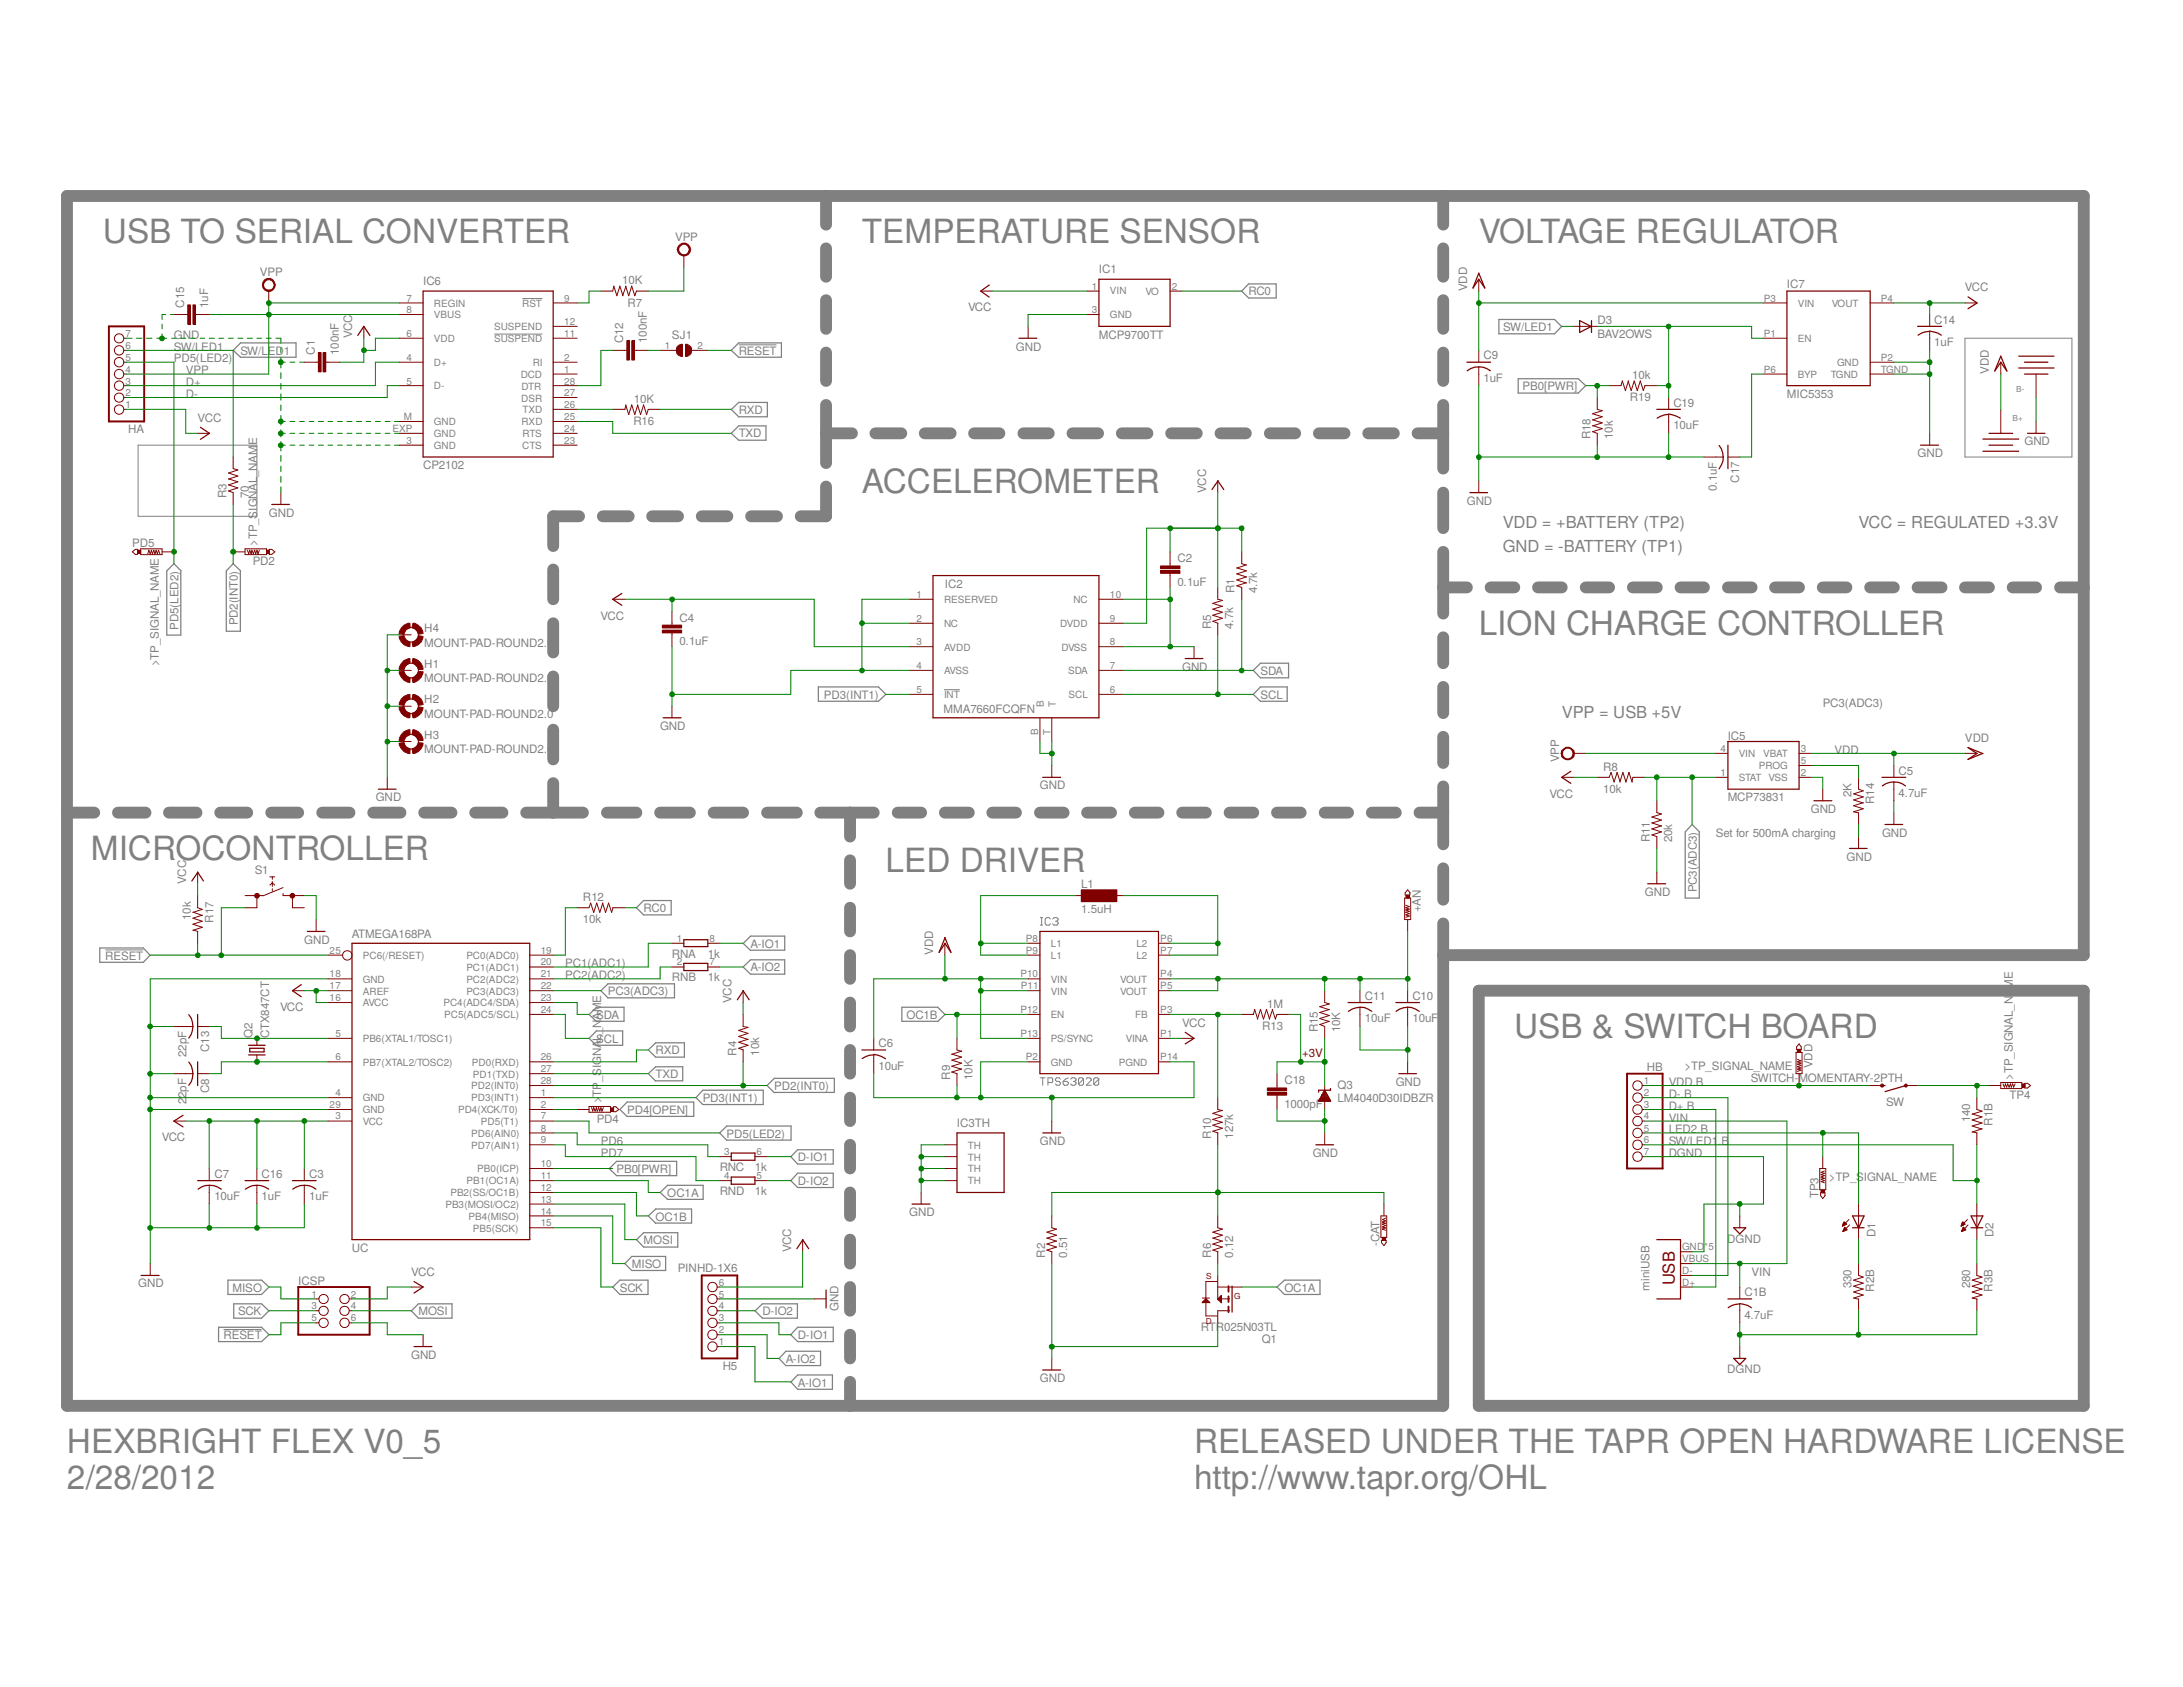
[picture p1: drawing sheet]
<svg xmlns="http://www.w3.org/2000/svg" width="279mm" height="216mm" viewBox="0 0 279 216" stroke-linecap="round" stroke-linejoin="round" font-family="sans-serif">
<defs><g id="words">
<g font-size="4.3" fill="#808080">
<text x="13.2" y="31.2">USB TO SERIAL CONVERTER</text>
<text x="110.3" y="31.2">TEMPERATURE SENSOR</text>
<text x="189.3" y="31.2">VOLTAGE REGULATOR</text>
<text x="110.3" y="63">ACCELEROMETER</text>
<text x="189.3" y="81.2">LION CHARGE CONTROLLER</text>
<text x="11.6" y="110.1">MICROCONTROLLER</text>
<text x="113.3" y="111.6">LED DRIVER</text>
<text x="193.8" y="132.9">USB &amp; SWITCH BOARD</text>
<text x="8.6" y="186">HEXBRIGHT FLEX V0_5</text>
<text x="152.8" y="186">RELEASED UNDER THE TAPR OPEN HARDWARE LICENSE</text>
<text x="8.6" y="190.5">2/28/2012</text>
<text x="152.8" y="190.5">http://www.tapr.org/OHL</text>
</g>
<g font-size="2.1" fill="#808080">
<text x="192.3" y="67.6">VDD = +BATTERY (TP2)</text>
<text x="192.3" y="70.6">GND = -BATTERY (TP1)</text>
<text x="237.9" y="67.6">VCC = REGULATED +3.3V</text>
<text x="199.9" y="91.9">VPP = USB +5V</text>
</g>
<text font-size="2.1" fill="#800000" x="214.3" y="164.5" transform="rotate(-90 214.3 164.5)">USB</text>
<g font-size="1.5" fill="#808080">
<text x="33.3" y="35.4">VPP</text>
<text x="86.4" y="30.8">VPP</text>
<text x="140.7" y="35">IC1</text>
<text x="23.6" y="39.4" transform="rotate(-90 23.6 39.4)">C15</text>
<text x="26.6" y="39.4" transform="rotate(-90 26.6 39.4)">1uF</text>
<text x="54.2" y="36.5">IC6</text>
<text x="79.6" y="36.4">10K</text>
<text x="80.3" y="39.2">R7</text>
<text x="123.9" y="39.9">VCC</text>
<text x="159.8" y="37.8">RC0</text>
<text x="187.8" y="37.3" transform="rotate(-90 187.8 37.3)">VDD</text>
<text x="204.5" y="41.5">D3</text>
<text x="228.7" y="36.8">IC7</text>
<text x="247.5" y="41.5">C14</text>
<text x="251.5" y="37.3">VCC</text>
<text x="22.3" y="43.4">GND</text>
<text x="22.3" y="44.9">SW/LED1</text>
<text x="22.3" y="46.4">PD5(LED2)</text>
<text x="23.8" y="47.9">VPP</text>
<text x="30.8" y="45.4">SW/LED1</text>
<text x="40.3" y="45.4" transform="rotate(-90 40.3 45.4)">C1</text>
<text x="43.4" y="45.4" transform="rotate(-90 43.4 45.4)">100nF</text>
<text x="45.1" y="43.3" transform="rotate(-90 45.1 43.3)">VCC</text>
<text x="79.8" y="43.9" transform="rotate(-90 79.8 43.9)">C12</text>
<text x="82.8" y="43.9" transform="rotate(-90 82.8 43.9)">100nF</text>
<text x="86" y="43.4">SJ1</text>
<text x="94.5" y="45.4">RESET</text>
<text x="130" y="44.9">GND</text>
<text x="140.7" y="43.4">MCP9700TT</text>
<text x="189.9" y="46">C9</text>
<text x="192.4" y="42.4">SW/LED1</text>
<text x="204.5" y="43.2">BAV2OWS</text>
<text x="247.5" y="44.3">1uF</text>
<text x="254.6" y="47.9" transform="rotate(-90 254.6 47.9)">VDD</text>
<text x="23.8" y="50.9">D-</text>
<text x="23.8" y="49.4">D+</text>
<text x="25.3" y="54">VCC</text>
<text x="81.1" y="51.5">10K</text>
<text x="94.5" y="53">RXD</text>
<text x="189.9" y="48.9">1uF</text>
<text x="194.9" y="50">PB0[PWR]</text>
<text x="208.6" y="51.4">R19</text>
<text x="208.9" y="48.5">10k</text>
<text x="214.2" y="52.1">C19</text>
<text x="228.7" y="50.9">MIC5353</text>
<text x="16.4" y="55.4">HA</text>
<text x="81.1" y="54.4">R16</text>
<text x="94.5" y="56">TXD</text>
<text x="203.6" y="56.2" transform="rotate(-90 203.6 56.2)">R18</text>
<text x="206.4" y="56.2" transform="rotate(-90 206.4 56.2)">10k</text>
<text x="214.2" y="54.9">10uF</text>
<text x="245.4" y="58.5">GND</text>
<text x="259.1" y="57">GND</text>
<text x="29" y="63.8" transform="rotate(-90 29 63.8)">R3</text>
<text x="31.9" y="63.8" transform="rotate(-90 31.9 63.8)">70</text>
<text x="54.2" y="60">CP2102</text>
<text x="154.4" y="63" transform="rotate(-90 154.4 63)">VCC</text>
<text x="187.7" y="64.6">GND</text>
<text x="219.7" y="62.8" transform="rotate(-90 219.7 62.8)">0.1uF</text>
<text x="222.6" y="61.8" transform="rotate(-90 222.6 61.8)">C17</text>
<text x="16.9" y="70.1">PD5</text>
<text x="32.9" y="69.9" transform="rotate(-90 32.9 69.9)">&gt;TP_SIGNAL_NAME</text>
<text x="34.4" y="66.1">GND</text>
<text x="150.7" y="72">C2</text>
<text x="32.3" y="72.4">PD2</text>
<text x="120.9" y="75.2">IC2</text>
<text x="150.7" y="75">0.1uF</text>
<text x="158" y="76" transform="rotate(-90 158 76)">R1</text>
<text x="160.9" y="76" transform="rotate(-90 160.9 76)">4.7k</text>
<text x="22.8" y="80.6" transform="rotate(-90 22.8 80.6)">PD5(LED2)</text>
<text x="30.4" y="80" transform="rotate(-90 30.4 80)">PD2(INT0)</text>
<text x="54.3" y="82.8">MOUNT-PAD-ROUND2.0</text>
<text x="54.3" y="80.9">H4</text>
<text x="76.9" y="79.3">VCC</text>
<text x="87" y="82.6">0.1uF</text>
<text x="87" y="79.6">C4</text>
<text x="155" y="80.5" transform="rotate(-90 155 80.5)">R5</text>
<text x="157.8" y="80.5" transform="rotate(-90 157.8 80.5)">4.7k</text>
<text x="20.3" y="85.3" transform="rotate(-90 20.3 85.3)">&gt;TP_SIGNAL_NAME</text>
<text x="54.3" y="87.3">MOUNT-PAD-ROUND2.0</text>
<text x="54.3" y="85.5">H1</text>
<text x="105.4" y="89.4">PD3(INT1)</text>
<text x="151.3" y="85.8">GND</text>
<text x="161.3" y="89.4">SCL</text>
<text x="161.3" y="86.4">SDA</text>
<text x="54.3" y="91.9">MOUNT-PAD-ROUND2.0</text>
<text x="54.3" y="90">H2</text>
<text x="54.3" y="94.6">H3</text>
<text x="84.5" y="93.4">GND</text>
<text x="120.8" y="91.3">MMA7660FCQFN</text>
<text x="221.2" y="94.7">IC5</text>
<text x="233.3" y="90.4">PC3(ADC3)</text>
<text x="251.5" y="94.9">VDD</text>
<text x="54.3" y="96.4">MOUNT-PAD-ROUND2.0</text>
<text x="133.1" y="101">GND</text>
<text x="199.6" y="97.6" transform="rotate(-90 199.6 97.6)">VPP</text>
<text x="205.2" y="101.5">10k</text>
<text x="205.2" y="98.6">R8</text>
<text x="234.8" y="96.5">VDD</text>
<text x="243" y="99.1">C5</text>
<text x="48.1" y="102.5">GND</text>
<text x="198.3" y="102.1">VCC</text>
<text x="211.2" y="107.8" transform="rotate(-90 211.2 107.8)">R11</text>
<text x="214" y="107.8" transform="rotate(-90 214 107.8)">20k</text>
<text x="219.6" y="107.1">Set for 500mA charging</text>
<text x="221.2" y="102.5">MCP73831</text>
<text x="231.8" y="104">GND</text>
<text x="237" y="102" transform="rotate(-90 237 102)">2K</text>
<text x="239.9" y="102.9" transform="rotate(-90 239.9 102.9)">R14</text>
<text x="240.9" y="107.1">GND</text>
<text x="243" y="102">4.7uF</text>
<text x="23.8" y="113.1" transform="rotate(-90 23.8 113.1)">VCC</text>
<text x="32.6" y="111.8">S1</text>
<text x="138.4" y="113.6">L1</text>
<text x="236.3" y="110.1">GND</text>
<text x="24.4" y="117.8" transform="rotate(-90 24.4 117.8)">10k</text>
<text x="27.3" y="118.1" transform="rotate(-90 27.3 118.1)">R17</text>
<text x="74.6" y="118.2">10k</text>
<text x="74.6" y="115.3">R12</text>
<text x="82.4" y="116.7">RC0</text>
<text x="138.4" y="116.8">1.5uH</text>
<text x="181.9" y="116.7" transform="rotate(-90 181.9 116.7)">+AN</text>
<text x="210.5" y="114.7">GND</text>
<text x="217.2" y="114.2" transform="rotate(-90 217.2 114.2)">PC3(ADC3)</text>
<text x="13.5" y="122.8">RESET</text>
<text x="38.9" y="120.8">GND</text>
<text x="45" y="120">ATMEGA168PA</text>
<text x="72.4" y="123.8">PC1(ADC1)</text>
<text x="72.4" y="125.3">PC2(ADC2)</text>
<text x="86" y="122.6">RNA</text>
<text x="86" y="125.6">RNB</text>
<text x="90.6" y="122.6">1k</text>
<text x="90.6" y="125.6">1k</text>
<text x="96.1" y="121.3">A-IO1</text>
<text x="96.1" y="124.3">A-IO2</text>
<text x="119.5" y="122.2" transform="rotate(-90 119.5 122.2)">VDD</text>
<text x="35.8" y="129.4">VCC</text>
<text x="76.3" y="130.4">SDA</text>
<text x="76.9" y="130.5" transform="rotate(-90 76.9 130.5)">AME</text>
<text x="77.8" y="127.4">PC3(ADC3)</text>
<text x="93.6" y="128.3" transform="rotate(-90 93.6 128.3)">VCC</text>
<text x="116" y="130.4">OC1B</text>
<text x="151.3" y="131.4">VCC</text>
<text x="161.5" y="131.8">R13</text>
<text x="162.2" y="128.9">1M</text>
<text x="174.7" y="130.8">10uF</text>
<text x="174.7" y="128">C11</text>
<text x="180.8" y="130.8">10uF</text>
<text x="180.8" y="128">C10</text>
<text x="257.6" y="126.5" transform="rotate(-90 257.6 126.5)">ME</text>
<text x="23.9" y="135.3" transform="rotate(-90 23.9 135.3)">22pF</text>
<text x="26.8" y="134.6" transform="rotate(-90 26.8 134.6)">C13</text>
<text x="32.3" y="132.9" transform="rotate(-90 32.3 132.9)">Q2</text>
<text x="34.5" y="132.9" transform="rotate(-90 34.5 132.9)">CTX847CT</text>
<text x="76.3" y="133.4">SCL</text>
<text x="83.9" y="134.9">RXD</text>
<text x="94.3" y="135.1" transform="rotate(-90 94.3 135.1)">R4</text>
<text x="97.2" y="135.1" transform="rotate(-90 97.2 135.1)">10k</text>
<text x="112.4" y="136.9">10uF</text>
<text x="112.4" y="134">C6</text>
<text x="168.7" y="132.1" transform="rotate(-90 168.7 132.1)">R15</text>
<text x="171.5" y="132.1" transform="rotate(-90 171.5 132.1)">10K</text>
<text x="210.8" y="137.1">HB</text>
<text x="215.6" y="137">&gt;TP_SIGNAL_NAME</text>
<text x="232" y="136.7" transform="rotate(-90 232 136.7)">VDD</text>
<text x="23.9" y="141.3" transform="rotate(-90 23.9 141.3)">22pF</text>
<text x="26.8" y="139.9" transform="rotate(-90 26.8 139.9)">C8</text>
<text x="76.4" y="143.7">PD4</text>
<text x="76.9" y="141.2" transform="rotate(-90 76.9 141.2)">&gt;</text>
<text x="76.9" y="140.4" transform="rotate(-90 76.9 140.4)">TP_SIGNAL_N</text>
<text x="80.3" y="142.5">PD4[OPEN]</text>
<text x="83.9" y="138">TXD</text>
<text x="90" y="141">PD3(INT1)</text>
<text x="99.1" y="139.5">PD2(INT0)</text>
<text x="121.6" y="138.2" transform="rotate(-90 121.6 138.2)">R9</text>
<text x="124.5" y="138.2" transform="rotate(-90 124.5 138.2)">10K</text>
<text x="164.4" y="141.8">1000pF</text>
<text x="164.4" y="138.7">C18</text>
<text x="171.2" y="141">LM4040D30IDBZR</text>
<text x="171.2" y="139.3">Q3</text>
<text x="178.6" y="139">GND</text>
<text x="213.6" y="143.5">VIN</text>
<text x="213.6" y="142">D+.B</text>
<text x="213.6" y="140.5">D-.B</text>
<text x="213.6" y="139">VDD.B</text>
<text x="224.1" y="138.5">SWITCH-MOMENTARY-2PTH</text>
<text x="241.4" y="141.5">SW</text>
<text x="252.2" y="143.6" transform="rotate(-90 252.2 143.6)">140</text>
<text x="257.2" y="140.6">TP4</text>
<text x="257.6" y="138.2" transform="rotate(-90 257.6 138.2)">&gt;TP_SIGNAL_NA</text>
<text x="20.7" y="146.1">VCC</text>
<text x="76.9" y="146.5">PD6</text>
<text x="76.9" y="148.1">PD7</text>
<text x="92.1" y="149.9">RNC</text>
<text x="93" y="145.6">PD5(LED2)</text>
<text x="96.6" y="149.9">1k</text>
<text x="102.1" y="148.6">D-IO1</text>
<text x="122.5" y="144.3">IC3TH</text>
<text x="133.1" y="146.5">GND</text>
<text x="155" y="145.7" transform="rotate(-90 155 145.7)">R10</text>
<text x="157.8" y="145.7" transform="rotate(-90 157.8 145.7)">127k</text>
<text x="168" y="148.1">GND</text>
<text x="213.6" y="148.1">DGND</text>
<text x="213.6" y="146.5">SW/LED1.B</text>
<text x="213.6" y="145">LED2.B</text>
<text x="255" y="144.1" transform="rotate(-90 255 144.1)">R1B</text>
<text x="27.4" y="153.6">10uF</text>
<text x="27.4" y="150.7">C7</text>
<text x="33.5" y="153.6">1uF</text>
<text x="33.5" y="150.7">C16</text>
<text x="39.6" y="153.6">1uF</text>
<text x="39.6" y="150.7">C3</text>
<text x="78.9" y="150.1">PB0[PWR]</text>
<text x="85.4" y="153.1">OC1A</text>
<text x="92.1" y="152.9">RND</text>
<text x="96.6" y="152.9">1k</text>
<text x="102.1" y="151.6">D-IO2</text>
<text x="116.4" y="155.6">GND</text>
<text x="232.7" y="153.4" transform="rotate(-90 232.7 153.4)">TP3</text>
<text x="234.1" y="151.1">&gt;TP_SIGNAL_NAME</text>
<text x="45" y="160.2">UC</text>
<text x="82.4" y="159.2">MOSI</text>
<text x="83.9" y="156.2">OC1B</text>
<text x="101.2" y="160.2" transform="rotate(-90 101.2 160.2)">VCC</text>
<text x="133.8" y="160.9" transform="rotate(-90 133.8 160.9)">R2</text>
<text x="136.6" y="160.9" transform="rotate(-90 136.6 160.9)">0.51</text>
<text x="155" y="160.9" transform="rotate(-90 155 160.9)">R6</text>
<text x="157.8" y="160.9" transform="rotate(-90 157.8 160.9)">0.12</text>
<text x="176.6" y="159.4" transform="rotate(-90 176.6 159.4)">-CAT</text>
<text x="221.1" y="159.1">DGND</text>
<text x="240" y="158.4" transform="rotate(-90 240 158.4)">D1</text>
<text x="255.2" y="158.4" transform="rotate(-90 255.2 158.4)">D2</text>
<text x="17.7" y="164.7">GND</text>
<text x="29.8" y="165.3">MISO</text>
<text x="38.2" y="164.4">ICSP</text>
<text x="52.6" y="163.3">VCC</text>
<text x="79.3" y="165.3">SCK</text>
<text x="80.9" y="162.2">MISO</text>
<text x="86.7" y="162.8">PINHD-1X6</text>
<text x="107.3" y="167.7" transform="rotate(-90 107.3 167.7)">GND</text>
<text x="164.4" y="165.3">OC1A</text>
<text x="211.1" y="165.2" transform="rotate(-90 211.1 165.2)">miniUSB</text>
<text x="223.3" y="165.9">C1B</text>
<text x="224.2" y="163.3">VIN</text>
<text x="237" y="164.9" transform="rotate(-90 237 164.9)">330</text>
<text x="239.9" y="165.3" transform="rotate(-90 239.9 165.3)">R2B</text>
<text x="252.2" y="164.9" transform="rotate(-90 252.2 164.9)">280</text>
<text x="255" y="165.3" transform="rotate(-90 255 165.3)">R3B</text>
<text x="28.6" y="171.3">RESET</text>
<text x="30.5" y="168.3">SCK</text>
<text x="52.6" y="173.9">GND</text>
<text x="53.6" y="168.3">MOSI</text>
<text x="97.6" y="168.3">D-IO2</text>
<text x="102.1" y="171.3">D-IO1</text>
<text x="153.7" y="170.4">RTR025N03TL</text>
<text x="161.5" y="171.9">Q1</text>
<text x="223.3" y="168.8">4.7uF</text>
<text x="92.5" y="175.3">H5</text>
<text x="100.6" y="174.4">A-IO2</text>
<text x="102.1" y="177.4">A-IO1</text>
<text x="133.1" y="176.9">GND</text>
<text x="221.1" y="175.8">DGND</text>
</g>
<text font-size="1.5" fill="#800000" x="166.7" y="135.3">+3V</text>
<g font-size="1.3" fill="#808080">
<text x="52" y="38.6">7</text>
<text x="52" y="40.1">8</text>
<text x="55.5" y="39.2">REGIN</text>
<text x="55.5" y="40.7">VBUS</text>
<text x="66.9" y="39.3">RST</text>
<text x="72.2" y="38.6">9</text>
<text x="72.2" y="41.6">12</text>
<text x="139.7" y="37.1">1</text>
<text x="139.7" y="40.1">3</text>
<text x="142.1" y="37.7">VIN</text>
<text x="142.1" y="40.7">GND</text>
<text x="146.6" y="37.7">VO</text>
<text x="150" y="37.1">2</text>
<text x="225.7" y="38.6">P3</text>
<text x="230.1" y="39.2">VIN</text>
<text x="234.5" y="39.3">VOUT</text>
<text x="240.7" y="38.6">P4</text>
<text x="16.1" y="47.7">4</text>
<text x="16.1" y="46.1">5</text>
<text x="16.1" y="44.6">6</text>
<text x="16.1" y="43.1">7</text>
<text x="52" y="43.1">6</text>
<text x="52" y="46.1">4</text>
<text x="55.5" y="43.8">VDD</text>
<text x="55.5" y="46.8">D+</text>
<text x="63.3" y="42.3">SUSPEND</text>
<text x="63.3" y="43.8">SUSPEND</text>
<text x="68.2" y="46.8">RI</text>
<text x="72.2" y="43.1">11</text>
<text x="72.2" y="46.1">2</text>
<text x="72.2" y="47.7">1</text>
<text x="85.1" y="44.6">1</text>
<text x="89.3" y="44.6">2</text>
<text x="225.7" y="43.1">P1</text>
<text x="225.7" y="47.7">P6</text>
<text x="230.1" y="43.8">EN</text>
<text x="235.1" y="46.8">GND</text>
<text x="240.7" y="47.7">TGND</text>
<text x="240.7" y="46.1">P2</text>
<text x="16.1" y="52.2">1</text>
<text x="16.1" y="50.7">2</text>
<text x="16.1" y="49.2">3</text>
<text x="51.7" y="53.7">M</text>
<text x="52" y="49.2">5</text>
<text x="55.5" y="49.8">D-</text>
<text x="66.6" y="48.4">DCD</text>
<text x="66.7" y="51.4">DSR</text>
<text x="66.7" y="49.9">DTR</text>
<text x="66.9" y="52.9">TXD</text>
<text x="72.2" y="49.2">28</text>
<text x="72.2" y="50.7">27</text>
<text x="72.2" y="52.2">26</text>
<text x="72.2" y="53.7">25</text>
<text x="230.1" y="48.3">BYP</text>
<text x="234.3" y="48.4">TGND</text>
<text x="50.2" y="55.2">EXP</text>
<text x="52" y="56.8">3</text>
<text x="55.5" y="57.5">GND</text>
<text x="55.5" y="56">GND</text>
<text x="55.5" y="54.4">GND</text>
<text x="66.7" y="54.4">RXD</text>
<text x="66.9" y="57.5">CTS</text>
<text x="66.9" y="56">RTS</text>
<text x="72.2" y="55.2">24</text>
<text x="72.2" y="56.8">23</text>
<text x="117.3" y="76.5">1</text>
<text x="120.8" y="77.2">RESERVED</text>
<text x="137.4" y="77.2">NC</text>
<text x="142.1" y="76.5">10</text>
<text x="117.3" y="82.6">3</text>
<text x="117.3" y="79.6">2</text>
<text x="120.8" y="83.3">AVDD</text>
<text x="120.8" y="80.2">NC</text>
<text x="135.7" y="80.3">DVDD</text>
<text x="135.9" y="83.3">DVSS</text>
<text x="142.1" y="79.6">9</text>
<text x="142.1" y="82.6">8</text>
<text x="117.3" y="88.7">5</text>
<text x="117.3" y="85.6">4</text>
<text x="120.8" y="89.3">INT</text>
<text x="120.8" y="86.3">AVSS</text>
<text x="136.7" y="86.3">SDA</text>
<text x="136.8" y="89.3">SCL</text>
<text x="142.1" y="88.7">6</text>
<text x="142.1" y="85.6">7</text>
<text x="132.9" y="94.1" transform="rotate(-90 132.9 94.1)">B</text>
<text x="133.6" y="90.5" transform="rotate(-90 133.6 90.5)">B</text>
<text x="134.4" y="94.1" transform="rotate(-90 134.4 94.1)">T</text>
<text x="135.1" y="90.5" transform="rotate(-90 135.1 90.5)">T</text>
<text x="220.2" y="96.2">4</text>
<text x="220.2" y="99.3">1</text>
<text x="222.5" y="96.9">VIN</text>
<text x="222.5" y="99.9">STAT VSS</text>
<text x="225.1" y="98.4">PROG</text>
<text x="225.7" y="96.9">VBAT</text>
<text x="230.5" y="96.2">3</text>
<text x="230.5" y="97.8">5</text>
<text x="230.5" y="99.3">2</text>
<text x="42.2" y="125.1">18</text>
<text x="42.2" y="122.1">25</text>
<text x="46.4" y="125.8">GND</text>
<text x="46.4" y="122.7">PC6(/RESET)</text>
<text x="59.7" y="125.8">PC2(ADC2)</text>
<text x="59.7" y="124.3">PC1(ADC1)</text>
<text x="59.7" y="122.7">PC0(ADC0)</text>
<text x="69.2" y="125.1">21</text>
<text x="69.2" y="123.5">20</text>
<text x="69.2" y="122.1">19</text>
<text x="86.6" y="120.5">1</text>
<text x="86.6" y="123.5">2</text>
<text x="90.8" y="120.5">8</text>
<text x="90.8" y="123.5">7</text>
<text x="130.6" y="125.1">P10</text>
<text x="131.3" y="122.1">P9</text>
<text x="131.3" y="120.5">P8</text>
<text x="134.5" y="122.7">L1</text>
<text x="134.5" y="125.8">VIN</text>
<text x="134.5" y="121.2">L1</text>
<text x="143.4" y="125.8">VOUT</text>
<text x="145.5" y="122.7">L2</text>
<text x="145.5" y="121.2">L2</text>
<text x="148.5" y="122.1">P7</text>
<text x="148.5" y="120.5">P6</text>
<text x="148.5" y="125.1">P4</text>
<text x="42.2" y="126.6">17</text>
<text x="42.2" y="128.1">16</text>
<text x="46.4" y="127.3">AREF</text>
<text x="46.4" y="128.8">AVCC</text>
<text x="56.8" y="128.8">PC4(ADC4/SDA)</text>
<text x="56.8" y="130.3">PC5(ADC5/SCL)</text>
<text x="59.7" y="127.3">PC3(ADC3)</text>
<text x="69.2" y="129.6">24</text>
<text x="69.2" y="128.1">23</text>
<text x="69.2" y="126.6">22</text>
<text x="130.6" y="129.6">P12</text>
<text x="130.7" y="126.6">P11</text>
<text x="134.5" y="127.3">VIN</text>
<text x="134.5" y="130.3">EN</text>
<text x="143.4" y="127.3">VOUT</text>
<text x="145.3" y="130.3">FB</text>
<text x="148.5" y="129.6">P3</text>
<text x="148.5" y="126.6">P5</text>
<text x="42.9" y="135.7">6</text>
<text x="42.9" y="132.7">5</text>
<text x="46.4" y="136.4">PB7(XTAL2/TOSC2)</text>
<text x="46.4" y="133.3">PB6(XTAL1/TOSC1)</text>
<text x="60.4" y="136.4">PD0(RXD)</text>
<text x="60.5" y="137.9">PD1(TXD)</text>
<text x="69.2" y="137.2">27</text>
<text x="69.2" y="135.7">26</text>
<text x="130.6" y="132.7">P13</text>
<text x="131.3" y="135.7">P2</text>
<text x="134.5" y="133.3">PS/SYNC</text>
<text x="134.5" y="136.4">GND</text>
<text x="143.2" y="136.4">PGND</text>
<text x="144.1" y="133.4">VINA</text>
<text x="148.5" y="135.7">P14</text>
<text x="148.5" y="132.7">P1</text>
<text x="42.2" y="141.8">29</text>
<text x="42.9" y="140.3">4</text>
<text x="42.9" y="143.3">3</text>
<text x="46.4" y="140.9">GND</text>
<text x="46.4" y="142.4">GND</text>
<text x="46.4" y="143.9">VCC</text>
<text x="58.6" y="142.5">PD4(XCK/T0)</text>
<text x="60.3" y="140.9">PD3(INT1)</text>
<text x="60.3" y="139.4">PD2(INT0)</text>
<text x="69.2" y="143.3">7</text>
<text x="69.2" y="141.8">2</text>
<text x="69.2" y="140.3">1</text>
<text x="69.2" y="138.7">28</text>
<text x="210.4" y="138.7">1</text>
<text x="210.4" y="140.3">2</text>
<text x="210.4" y="141.8">3</text>
<text x="210.4" y="143.3">4</text>
<text x="60.3" y="147">PD7(AIN1)</text>
<text x="60.3" y="145.5">PD6(AIN0)</text>
<text x="61.6" y="144">PD5(T1)</text>
<text x="69.2" y="149.4">10</text>
<text x="69.2" y="146.3">9</text>
<text x="69.2" y="144.8">8</text>
<text x="92.7" y="147.8">3</text>
<text x="96.8" y="147.8">6</text>
<text x="123.9" y="147">TH</text>
<text x="123.9" y="148.5">TH</text>
<text x="210.4" y="144.8">5</text>
<text x="210.4" y="146.3">6</text>
<text x="210.4" y="147.8">7</text>
<text x="57" y="154.6">PB3(MOSI/OC2)</text>
<text x="57.6" y="153.1">PB2(SS/OC1B)</text>
<text x="59.7" y="151.6">PB1(OC1A)</text>
<text x="61.1" y="150">PB0(ICP)</text>
<text x="69.2" y="155.4">14</text>
<text x="69.2" y="153.9">13</text>
<text x="69.2" y="152.4">12</text>
<text x="69.2" y="150.9">11</text>
<text x="92.7" y="150.9">4</text>
<text x="96.8" y="150.9">5</text>
<text x="123.9" y="150">TH</text>
<text x="123.9" y="151.6">TH</text>
<text x="60" y="156.1">PB4(MISO)</text>
<text x="60.5" y="157.6">PB5(SCK)</text>
<text x="69.2" y="157">15</text>
<text x="215.3" y="161.5">VBUS</text>
<text x="215.3" y="160">GND*5</text>
<text x="39.9" y="166.1">1</text>
<text x="39.9" y="167.6">3</text>
<text x="44.9" y="166.1">2</text>
<text x="44.9" y="167.6">4</text>
<text x="92" y="167.6">4</text>
<text x="92" y="166.1">5</text>
<text x="92" y="164.5">6</text>
<text x="215.3" y="164.5">D+</text>
<text x="215.3" y="163.1">D-</text>
<text x="39.9" y="169.1">5</text>
<text x="44.9" y="169.1">6</text>
<text x="92" y="172.2">1</text>
<text x="92" y="170.6">2</text>
<text x="92" y="169.1">3</text>
</g>
<g font-size="1.1" fill="#808080">
<text x="257.6" y="53.9">B+</text>
<text x="258.1" y="50.2">B-</text>
</g>
<g font-size="1.1" fill="#800000">
<text x="154.4" y="163.7">S</text>
<text x="157.9" y="166.3">G</text>
<text x="154.3" y="169.5">D</text>
</g>
</g></defs>
<g fill="none" stroke="#808080" stroke-width=".13">
<path d="M66.9 38.2h2.5M17.7 57h15.2v9.1h-15.2zM63.3 42.8h6.1M94.5 44.1h4.9M251.5 43.3h13.7v15.2h-13.7zM120.8 88.3h2M133.1 118.4h.4M133.1 117.4h.4M133.3 117.4v1M133.9 118.4h.4M134.4 117.6l-.1-.2h-.4l-.1 .2v.6l.1 .2M134.4 118.2l-.1 .2"/>
<path d="M134.7 118.2l.2 .2M134.9 118.4h.4M134.9 117.4h.4l.1 .2-.1 .3M134.9 117.4l-.2 .2M135.1 117.9h.2M135.3 117.9l.1 .2-.1 .3M13.5 121.6h4.8M133.1 137.9h.7M133.5 137.9v1M134.1 138.5h.5M134.7 138.1v.3M134.8 138.1l-.2-.2h-.5v1"/>
<path d="M134.8 138.4l-.2 .2M135.1 138.1l.2-.2h.3l.1 .2M135.1 138.1v.2l.2 .1h.3l.1 .2M135.7 138.5v.2l-.1 .2h-.3l-.2-.2M136.1 138.4h.5l.1 .2M136.1 138.4v.3l.1 .2M136.4 138.1l-.3 .3M136.7 138.5v.2l-.1 .2h-.4M136.7 137.9l-.3 .2M137 138.7l.2 .2M137.2 137.9h.3l.2 .2M137.2 137.9l-.2 .2"/>
<path d="M137.4 138.4h.1M137.5 138.4l.2 .2M137.7 138.5v.2l-.2 .2h-.3M137.7 138.1v.2l-.2 .1M138 138.1l.2-.2h.3l.2 .2M138 138.1v.6l.2 .2h.3l.2-.2v-.6l-.7 .6M139 138.1l.1-.2h.4l.2 .2M139.7 138.1v.2l-.7 .6h.7M140 138.1l.2-.2h.3l.2 .2M140 138.1v.6l.2 .2h.3l.2-.2M140.6 138.1v.6M140.7 138.1l-.7 .6"/>
<path d="M28.6 170.1h4.9"/>
</g>
<g fill="none" stroke="#808080" stroke-width="1.5">
<path d="M105.7 25.1v3.7M105.7 31.8v3.6M105.7 38.4v3.7M184.7 25.1v3.7M184.7 31.8v3.6M184.7 38.4v3.7M105.7 45.1v3.7M105.7 51.8v7.5M105.7 55.5h3.3M112 55.5h3.4M118.4 55.5h3.3M124.7 55.5h3.2"/>
<path d="M131 55.5h3.2M137.3 55.5h3.2M143.6 55.5h3.3M149.9 55.5h3.3M156.2 55.5h3.3M162.5 55.5h3.3M168.8 55.5h3.3M175.1 55.5h3.3M181.4 55.5h3.3M184.7 45.1v3.7M184.7 51.8v8.2M70.8 72.9v3.8"/>
<path d="M70.8 79.8v3.7M74.1 66.1h-3.3v3.8M77.2 66.1h3.3M83.5 66.1h3.3M89.8 66.1h3.3M96.1 66.1h3.3M105.7 62.3v3.8h-3.2M184.7 63v4.6M184.7 70.6v7.9M184.7 75.2h3M190.8 75.2h3M196.8 75.2h3.1"/>
<path d="M203 75.2h3M209 75.2h3.1M215.1 75.2h3M221.2 75.2h3M227.2 75.2h3.1M233.3 75.2h3M239.4 75.2h3M245.4 75.2h3.1M251.5 75.2h3.1M257.6 75.2h3M263.7 75.2h3M70.8 86.6v3.8"/>
<path d="M70.8 93.4v3.8M184.7 81.6v3.3M184.7 87.9v3.4M184.7 94.3v3.3M8.6 104h3.5M15.1 104h3.5M21.6 104h3.6M28.2 104h3.4M34.7 104h3.5M41.2 104h3.5M47.8 104h3.5M54.3 104h3.5"/>
<path d="M60.8 104h3.5M67.3 104h7.3M70.8 100.2v3.8M77.7 104h3.8M84.5 104h3.8M91.3 104h3.8M98.2 104h3.8M105 104h6.8M108.8 104v3.1M108.8 110.1v3M108.8 116.2v3M114.9 104h3"/>
<path d="M120.9 104h3.1M127 104h3M133.1 104h3M139.1 104h3.1M145.2 104h3.1M151.3 104h3M157.4 104h3M163.4 104h3.1M169.5 104h3M175.6 104h3M181.7 104h3M184.7 118.2v61.7h-176.1v-154.8h258.1v97.1h-82"/>
<path d="M184.7 100.6v7.5M184.7 111.1v4M108.8 122.2v3.1M108.8 128.3v3.1M108.8 134.4v3M189.3 126.8h77.4v53.1h-77.4zM108.8 140.5v3M108.8 146.5v3M108.8 152.6v3M108.8 158.6v3.1M108.8 164.7v3M108.8 170.8v3"/>
<path d="M108.8 176.8v3.1"/>
</g>
<g fill="none" stroke="#808080" stroke-width=".16">
<path d="M159.8 36.3h3.5v1.8h-3.5l-.9-.8zM30.8 43.9h7.1v1.8h-7.1M30.8 43.9l-1 .9 1 .9M93.6 52.4l.9 .9h3.7v-1.8h-3.7l-.9 .9M93.6 55.5l.9-1h3.5v1.8h-3.5zM93.6 44.8l.9-.9h5.5v1.8h-5.5zM194.3 48.5h7.7l1 .9-1 .9h-7.7zM199.9 41.8l-.9 .9h-7.2v-1.8h7.2l.9 .9M23.1 73.1v8.2h-1.8v-8.2l1-1 .9 1M30.8 73.1v7.7h-1.8v-7.7l.8-1 1 1M104.7 87.9h7.7l1 1-1 .8h-7.7zM161.3 87.9h3.4v1.8h-3.4l-.9-.8z"/>
<path d="M161.3 84.9h3.6v1.8h-3.6l-.9-.9zM81.5 116.2l.9-.9h3.5v1.8h-3.5zM217.5 106.5v8.4h-1.8v-8.4l.9-1 .9 1M19.2 122.2l-.9 1h-5.5v-1.9h5.5l.9 1M75.4 129.8l.9 .9M76.3 128.9h3.6v1.8h-3.6M76.3 131.9h3.4v1.9h-3.4M76.3 131.9l-.9 1 .9 .9M76.3 128.9l-.9 1M77.8 125.9h8.5v1.8h-8.5M77.8 125.9l-.9 .9 .9 .9M83.9 133.5h3.7v1.8h-3.7"/>
<path d="M83.9 136.5h3.5v1.8h-3.5M83.9 133.5l-.9 .9 .9 .9M83.9 136.5l-.9 .9 .9 1M90 139.5h7.7v1.9h-7.7l-.9-.9zM95.1 120.8l1-1h4.3v1.8h-4.3M95.1 120.7l1 .9M95.1 123.8l1-1h4.3v1.9h-4.3zM99.1 139.8h7.7v-1.8h-7.7l-.9 .9 .9 .9M121 129.8l-1 .9M121 129.9l-1-1h-4.6v1.8h4.6M78 149.5l.9 1h7.7v-1.9h-7.7l-.9 1M80.3 141h8.5v1.9h-8.5l-1-.9z"/>
<path d="M81.5 158.6l.9 1h4.3v-1.8h-4.3l-.9 .9M83.9 154.7h4.6v1.8h-4.6M83.9 154.7l-.9 .9 .9 1M85.4 151.7h4.6v1.8h-4.6M85.4 151.7l-.9 .9 .9 .9M93 144.1h8.2v1.8h-8.2M93 144.1l-.9 .9 .9 .9M102.1 147.1h4.5v1.9h-4.5l-.9-1zM102.1 150.1h4.5v1.9h-4.5l-.9-.9zM28 169.9h5.5l.9 .9-.9 .9h-5.5zM29.2 163.8h4.3l.9 .9-.9 1h-4.3zM34.4 167.7l-.9 1h-3.6v-1.8h3.6l.9 .9"/>
<path d="M52.6 167.7l1 1h4.3v-1.8h-4.3l-1 .9M78.4 164.7l.9-.9h3.6v1.9h-3.6zM80.9 160.8h4.3v1.8h-4.3l-.9-.9zM96.6 167.7l1 1h4.5v-1.8h-4.5l-1 .9M99.7 173.8l.9 1h4.4v-1.9h-4.4l-.9 1M101.2 176.8l.9 1h4.4v-1.8h-4.4l-.9 .9M102.1 169.9h4.5v1.8h-4.5l-.9-.9zM163.4 164.7l1-.9h4.5v1.9h-4.5z"/>
</g>
<path d="M259.5 55.5h2.2M45 120.7h22.8v37.9h-22.8zM110.3 134.4h3M111.8 134.9l1.1 .3 .4 .3M111.9 135h-.6l-1 .5M23.4 142.7l-1.1 .8 1.1 .7M18.1 163.2h2.3M133.5 175.3h2.2" fill="none" stroke="#800000" stroke-width=".16"/>
<g fill="none" stroke="#800000" stroke-width=".13">
<path d="M260.6 53.9v1.6M179.8 114.9h.8v2.8h-.8zM179.9 115.9l.5 .1-.5 .2 .5 .1-.5 .2 .5 .1-.5 .2M179.9 116.7l.5 .2M180.4 116.9l-.5 .2 .5 .1-.5 .2M180.4 114.3v.2h-.6v-.2l.4-.4 .3 .4M42 135.9h3M42 132.9h3M42 125.3h3M42 126.8h3M42 128.3h3M42 122.2h1.9"/>
<path d="M67.8 135.9h3M67.8 125.3h3M67.8 126.8h3M67.8 128.3h3M67.8 138.9h3M67.8 137.4h3M67.8 129.8h3M67.8 123.8h3M67.8 122.2h3M111.8 132.9v1.5M111.8 135v2.4M22.3 143.5h1.5"/>
<path d="M42 140.5h3M42 142h3M42 143.5h3M67.8 157.1h3M67.8 140.5h3M67.8 142h3M67.8 143.5h3M67.8 155.6h3M67.8 154.1h3M67.8 152.6h3M67.8 151.1h3M67.8 149.5h3"/>
<path d="M67.8 146.5h3M67.8 145h3M134 158.4l1.2 .5M134.6 155.6v1.5l.6 .2-1.2 .4 1.2 .4-1.2 .4M135.2 158.8l-1.2 .4 1.2 .4-1.2 .4 .6 .2v1.5M19.2 161.7v1.5M134.6 173.8v1.5"/>
<circle cx="44.4" cy="122.3" r=".6"/>
</g>
<path d="M180 114.6h.4v.3h-.4z" fill-rule="evenodd" fill="#800000"/>
<path d="M180 114.6h.4v.3h-.4zM180.2 117.7v1.5M176.7 155.6h.8v2.8h-.8zM176.8 158.8h.6v.2l-.3 .4-.3-.4zM176.9 156.1l.4 .1-.4 .2 .4 .2M177.3 157.1l-.4 .2 .4 .1M177.3 156.5l-.4 .2 .4 .1-.4 .2 .4 .2M177.3 155.9l-.4 .2" fill="none" stroke="#800000" stroke-width=".13"/>
<path d="M176.9 158.4h.4v.3h-.4z" fill-rule="evenodd" fill="#800000"/>
<g fill="none" stroke="#800000" stroke-width=".13">
<path d="M24 39h.4v2.5h-.4zM24.7 39h.3v2.5h-.3zM51.1 38.8h3.1M70.8 38.8h3.1M125.5 37.3h1.5M139.1 37.3h1.6M149.8 37.3h1.5M189.3 35.7v1.6M251.5 38.8h1.5M15.8 43.3h.4M15.8 46.4h.4M15.8 49.4h.4"/>
<path d="M15.8 47.9h.4M15.8 50.9h.4M15.8 52.4h.4M15.8 44.8h.4M22.3 40.3h1.8M25 40.3h1.8M38.9 46.4h1.8M40.7 45.1h.4v2.5h-.4zM41.3 45.1h.4v2.5h-.4zM41.7 46.4h1.8M51.1 40.3h3.1M51.1 43.3h3.1"/>
<path d="M51.1 57h3.1M51.1 46.4h3.1M51.1 49.4h3.1M51.1 53.9h3.1M51.1 55.5h3.1M70.8 43.3h3.1M70.8 57h3.1M70.8 46.4h3.1M70.8 49.4h3.1M70.8 41.8h3.1M70.8 47.9h3.1M70.8 50.9h3.1"/>
<path d="M70.8 52.4h3.1M70.8 53.9h3.1M70.8 55.5h3.1M78.4 52.4h1.6M78.4 44.8h1.9M80.1 51.8l.4 1.3 .4-1.3 .3 1.3 .4-1.3M80.1 51.8l-.1 .6M80.2 43.6h.4v2.5h-.4zM80.9 43.6h.3v2.5h-.3zM81.1 44.8h1.9M81.6 51.8l.4 1.3 .4-1.3 .4 1.3 .2-.7h1.5M131.6 41.8v1.5"/>
<path d="M139.1 40.3h1.6M189.3 44.8v1.6M189.3 47v2.4M247 40.3v1.5M247 42.4v2.4M247 55.5v1.5M256.1 46.4v1.5M35.9 63v1.6M189.3 61.5v1.5M77.1 115.6l.4 1.2 .4-1.2 .4 1.2 .2-.6M77.2 115.6l-.4 1.2-.4-1.2-.4 1.2-.4-1.2-.2 .6h-1.5M78.4 116.2h1.6"/>
<path d="M22.3 131.4h2.4M22.3 137.4h2.4M25.3 131.4h1.5M25.3 137.4h1.5M32.9 132.9v.9M32.9 135v.9M37.4 126.8h1.5M176.9 158.4h.4v.3h-.4zM177.1 154.1v1.5"/>
<circle cx="15.2" cy="46.4" r=".6"/>
<circle cx="15.2" cy="52.4" r=".6"/>
<circle cx="15.2" cy="44.8" r=".6"/>
<circle cx="15.2" cy="47.9" r=".6"/>
<circle cx="15.2" cy="49.4" r=".6"/>
<circle cx="15.2" cy="50.9" r=".59"/>
<circle cx="15.2" cy="43.3" r=".59"/>
</g>
<g fill="none" stroke="#800000" stroke-width=".16">
<path d="M54.2 37.3h16.6v21.2h-16.6zM126.6 36.5l-1.1 .8 1.1 .7M140.7 35.7h9.1v6.1h-9.1zM189.3 35l.7 1.9-.7-1.2-.8 1.2zM251.9 38l1.1 .8-1.1 .7M130.4 43.3h2.3M187.7 46.4h3.1M187.8 47.4a2.47 2.47 0 0 1 2.9 0M245.4 41.8h3.1M245.8 57h2.3M247 42.4l1 .2 .5 .3M247 42.4l-1 .2-.5 .3"/>
<path d="M256.1 45.6l.8 1.9-.8-1.1-.8 1.1zM34.8 64.6h2.2M188.1 63h2.3M24.2 129.9a2.39 2.39 0 0 1 0 3M24.2 135.9a2.34 2.34 0 0 1 0 3M25.3 129.8v3.1M25.3 135.9v3M31.8 133.8h2.1M31.8 135h2.1M32 134.2h1.8v.4h-1.8zM38.6 126l-1.2 .8 1.2 .8"/>
</g>
<path d="M13.9 41.8h4.6v12.1h-4.6z" fill="none" stroke="#800000" stroke-width=".25"/>
<path d="M24.9 39v2.5" fill="none" stroke="#800000" stroke-width=".32"/>
<path d="M24.2 39v2.5M40.9 45.1v2.5M41.5 45.1v2.5M80.4 43.6v2.5M81 43.6v2.5" fill="none" stroke="#800000" stroke-width=".35"/>
<path d="M87.7 44.1a.78 .78 0 0 1 .8 .7 .78 .78 0 0 1-.8 .8z" fill-rule="evenodd" fill="#800000"/>
<path d="M87.7 44.1a.78 .78 0 0 1 .8 .7 .78 .78 0 0 1-.8 .8z" fill="none" stroke="#800000" stroke-width=".13"/>
<path d="M86.9 44.2l.4-.1v1.5a.77 .77 0 0 1-.7-.5 .77 .77 0 0 1 .3-.9z" fill-rule="evenodd" fill="#800000"/>
<path d="M84.5 44.8h2.1M86.9 44.2l.4-.1v1.5a.77 .77 0 0 1-.7-.5 .77 .77 0 0 1 .3-.9zM88.5 44.8h2.1M95.1 129.8v1.6l.6 .1-1.2 .4 1.2 .4-1.2 .3 1.2 .4M95.1 126.8v1.5M95.1 134.4v1.5M95.7 133l-1.2 .4 1.2 .4-1.2 .4 .6 .2" fill="none" stroke="#800000" stroke-width=".13"/>
<path d="M95.1 126.8l.8 1.2M95.1 126.8l-.7 1.2" fill="none" stroke="#800000" stroke-width=".16"/>
<path d="M33.9 35.8a.83 .83 0 0 1 1.2 .2 .83 .83 0 0 1-.5 1.2 .83 .83 0 0 1-1-.7h.1a.67 .67 0 0 1 .9-.6 .67 .67 0 0 1 .3 1.1 .67 .67 0 0 1-1.1-.2l-.1-.3h-.1l.1-.4z" fill-rule="evenodd" fill="#800000"/>
<g fill="none" stroke="#800000" stroke-width=".13">
<path d="M33.9 35.8a.83 .83 0 0 1 1.2 .2 .83 .83 0 0 1-.5 1.2 .83 .83 0 0 1-1-.7h.1a.67 .67 0 0 1 .9-.6 .67 .67 0 0 1 .3 1.1 .67 .67 0 0 1-1.1-.2l-.1-.3h-.1l.1-.4zM34.4 37.3v1.5M25.3 55.5h1.5M46.6 41.8v1.5M78.4 76.7h1.6M86 78.2v1.8M148.6 73h2.4v.4h-2.4zM148.6 72.4h2.4v.4h-2.4zM149.8 70.6v1.8M149.8 73.3v1.9M155.9 61.5v1.5M155.9 75.2v1.5l.6 .1-1.3 .4 1.3 .4"/>
<path d="M155.9 79.8v1.4M156.5 77.6l-1.3 .4 1.3 .4-1.3 .3 1.3 .4-1.3 .4 .7 .3M158.3 72.7l1.2 .4-1.2 .3 1.2 .4-1.2 .4 1.2 .4M158.9 70.6v1.5l.6 .2M159.5 74.6l-1.2 .4 .6 .2v1.5M159.5 72.3l-1.2 .4M84.8 80.6h2.4v.4h-2.4zM84.8 80h2.4v.4h-2.4zM86 80.9v1.9M86 90.4v1.5M152.8 82.8v1.5M219.6 96.4h1.6"/>
<path d="M219.6 99.5h1.6M230.3 96.4h1.5M230.3 99.5h1.5M230.3 98h1.5M237.9 99.5v1.5l.6 .2-1.3 .4 1.3 .4-1.3 .4 1.3 .4M242.4 98v1.5M237.9 104v1.5M238.5 102.7l-1.3 .4 1.3 .4-1.3 .4 .7 .1M242.4 100.1v2.4M86 120.7h1.5M86 123.8h1.5M90.6 120.7h1.5"/>
<path d="M90.6 123.8h1.5M210.2 138.9h.3M92.1 148h1.5M92.1 151.1h1.5M96.6 148h1.6M96.6 151.1h1.6M210.2 148h.3M210.2 140.5h.3M210.2 142h.3M210.2 143.5h.3M210.2 145h.3M210.2 146.5h.3"/>
<path d="M222.7 155.6v1.5M232.9 149.5h.8v2.8h-.8zM233.1 151.2l.4 .2M233.1 150.3l.4 .2-.4 .1 .4 .2M233.5 150.8l-.4 .1 .4 .2-.4 .1M233.5 150.1l-.4 .3M233.5 149.9l-.4 .1 .4 .2M233.6 153v-.4h-.6v.4l.3 .4 .3-.4M235.8 156.9h.1M235.8 156.8h.2M235.8 156.8h.3M235.9 156.7h.3"/>
<path d="M235.9 156.7h.4M235.9 157.6h.1M235.9 156.6h.4M235.9 156.6h.3M235.9 157.5h.2M235.9 157.5h.3M236 156.5h.2M236 156.5h.1M236 157.4h.3M236 157.4h.4l-.5 .2M236 156.4h.1M236 157.3h.3"/>
<path d="M236 156.4l.4 .3-.6 .2zM236 157.2h.3M236 157.2h.2M236.1 157.1h.1M236.1 157.1l.3 .3M236.1 157.1l-.2 .5M236.6 156.1l-.8 .8M236.7 156.8l-.8 .8M237.9 154.1v4.5M251 156.9h.1M251 156.8h.2M251 156.8h.3"/>
<path d="M251.1 156.7h.3M251.1 156.7h.4M251.1 157.6h.1M251.1 157.5h.2M251.1 156.6h.4M251.1 156.6h.3M251.1 156.5h.3M251.1 157.5h.3M251.1 157.4h.4M251.1 156.5h.2M251.1 157.4h.5M251.1 157.3h.4"/>
<path d="M251.2 156.4h.1M251.2 157.3h.3M251.2 157.2h.3M251.2 157.2h.2M251.2 157.1h.2M251.3 157.1h.1M251.5 156.7l-.3-.3-.2 .5M251.5 156.7l-.5 .2M251.6 157.4l-.3-.3-.2 .5M251.6 157.4l-.5 .2M251.8 156.1l-.8 .8M251.9 156.8l-.8 .8"/>
<path d="M253 154.1v4.5M40.5 166.2h.3M40.5 167.7h.3M40.5 169.3h.3M44.7 166.2h.3M44.7 167.7h.3M44.7 169.3h.3M52.6 164.7h1.6M54.2 170.8v1.5M222.7 164.7v1.5M222.7 166.9v2.4M222.7 172.3v1.5"/>
<path d="M237.9 161.7v1.5l.6 .2-1.3 .4 1.3 .4-1.3 .4 1.3 .4M237.9 166.2v1.5M238.5 165l-1.3 .3 1.3 .4-1.3 .4 .7 .2"/>
<circle cx="209.6" cy="138.9" r=".6"/>
<circle cx="209.6" cy="142" r=".61"/>
<circle cx="209.6" cy="143.5" r=".61"/>
<circle cx="209.6" cy="146.5" r=".61"/>
<circle cx="209.6" cy="140.5" r=".6"/>
<circle cx="209.6" cy="148" r=".6"/>
<circle cx="209.6" cy="145" r=".6"/>
<circle cx="41.4" cy="169.3" r=".6"/>
<circle cx="41.4" cy="167.8" r=".6"/>
<circle cx="41.4" cy="166.2" r=".6"/>
<circle cx="44.1" cy="169.3" r=".6"/>
<circle cx="44.1" cy="167.8" r=".59"/>
<circle cx="44.1" cy="166.2" r=".59"/>
</g>
<path d="M208.2 137.4h4.6v12.1h-4.6zM38.2 164.7h9.1v6.1h-9.1z" fill="none" stroke="#800000" stroke-width=".25"/>
<g fill="none" stroke="#800000" stroke-width=".16">
<path d="M25.6 54.7l1.2 .8-1.2 .7M45.8 42.9l.8-1.1 .7 1.1M79.6 76l-1.2 .7 1.2 .8M155.9 61.5l.7 1.2M155.9 61.5l-.8 1.2M84.9 91.9h2.3M151.7 84.3h2.3M221.2 94.9h9.1v6.1h-9.1zM240.9 99.5h3M240.9 100.6a2.47 2.47 0 0 1 3 0M87.5 120.3h3.1v.8h-3.1zM87.5 123.3h3.1v.9h-3.1z"/>
<path d="M93.6 147.6h3v.9h-3zM93.6 150.6h3v1h-3zM223.4 157.1h-1.5l.8 .8 .7-.8M237.1 157.1h1.5M237.1 155.6h1.5l-.7 1.6zM252.3 157.1h1.5M253 157.2l.8-1.6h-1.5l.7 1.6M53 164l1.2 .7-1.2 .8M53 172.3h2.3M221.2 166.2h3M222.7 166.8l1 .3 .5 .3M222.7 166.9l-1 .2-.5 .3"/>
<path d="M223.4 173.8h-1.5l.8 .8 .7-.8"/>
</g>
<path d="M148.6 73.2h2.4M148.6 72.6h2.4M84.8 80.8h2.4M84.8 80.2h2.4" fill="none" stroke="#800000" stroke-width=".35"/>
<path d="M233.1 152.3h.4v.3h-.4z" fill-rule="evenodd" fill="#800000"/>
<path d="M256.1 138.5h2.7v.8h-2.7zM256.4 138.7l.1 .4 .2-.4M256.6 138.7l.3 .4M256.8 139.1l.2-.4 .1 .4 .2-.4 .1 .4 .2-.4 .1 .4M257.9 138.7l-.2 .4M259.2 138.6h.3l.4 .3-.4 .3h-.3zM233.1 152.3h.4v.3h-.4zM233.3 148v1.5" fill="none" stroke="#800000" stroke-width=".13"/>
<path d="M258.8 138.7h.4v.4h-.4z" fill-rule="evenodd" fill="#800000"/>
<path d="M254.6 138.9h1.5M258.8 138.7h.4v.4h-.4z" fill="none" stroke="#800000" stroke-width=".13"/>
<path d="M199.9 96.1a.87 .87 0 0 1 1.1-.4 .87 .87 0 0 1 .4 1.1 .88 .88 0 0 1-.9 .4 .88 .88 0 0 1-.7-.8h.2a.68 .68 0 0 1 .8-.6 .68 .68 0 0 1 .5 1 .68 .68 0 0 1-1.1 .2l-.2-.3v-.3h-.2z" fill-rule="evenodd" fill="#800000"/>
<g fill="none" stroke="#800000" stroke-width=".13">
<path d="M225.7 38.8h3M239.4 38.8h3M29.8 58.5v1.5l.6 .1-1.2 .4 1.2 .4-1.2 .4M218.1 58.5h2.5M221.2 58.5h1.5M225.7 43.3h3M225.7 47.9h3M239.4 47.9h3M239.4 46.4h3M29.2 61.3l1.2 .4-1.2 .4 1.2 .3-1.2 .4 .6 .2v1.6M116.4 79.8h3M116.4 76.7h3"/>
<path d="M140.7 79.8h3M140.7 76.7h3M116.4 82.8h3M116.4 88.9h3M116.4 85.8h3M133.1 91.9v3M134.6 91.9v3M140.7 82.8h3M140.7 88.9h3M140.7 85.8h3M199.9 96.1a.87 .87 0 0 1 1.1-.4 .87 .87 0 0 1 .4 1.1 .88 .88 0 0 1-.9 .4 .88 .88 0 0 1-.7-.8h.2a.68 .68 0 0 1 .8-.6 .68 .68 0 0 1 .5 1 .68 .68 0 0 1-1.1 .2l-.2-.3v-.3h-.2zM199.9 99.5h1.5"/>
<path d="M201.4 96.4h1.6M204.4 99.5h1.6l.2-.7 .4 1.3 .4-1.3 .4 1.3M210.5 99.5h-1.5l-.1 .6-.4-1.3-.4 1.3-.4-1.3-.4 1.3M251.5 96.4h1.5M233.3 101v1.5M237.9 107.1v1.5M242.4 104v1.5M120.9 120.7v1.5M121.8 134.9l1.3 .4-1.3 .4 1.3 .4-1.3 .4 1.3 .3M122.5 132.9v1.5l.6 .1M123.1 136.8l-1.3 .4 .7 .2v1.5M123.1 134.5l-1.3 .4"/>
<path d="M158.9 129.8h1.5M160.4 129.9l.2-.7 .4 1.2M160.9 130.4l.4-1.2 .4 1.2 .4-1.2 .4 1.2M162.2 139.8h2.5v.4h-2.5zM162.2 139.2h2.5v.4h-2.5zM162.8 129.2l.4 1.2 .2-.6h1.6M162.9 129.2l-.4 1.2M163.4 137.4v1.8M168.9 131.1l.6 .3v1.5M169.5 126.8v1.5l.6 .2-1.2 .3 1.2 .4M169.5 138.9v3.1M170.1 130.7l-1.2 .4"/>
<path d="M170.1 129.2l-1.2 .4 1.2 .4-1.2 .4 1.2 .3M174.1 126.8v1.5M174.1 128.9v2.5M180.2 126.8v1.5M180.2 128.9v2.5M180.2 135.9v1.5M134.6 143.5v1.5M155.2 158.4l1.3 .5M155.9 140.5v1.5l.6 .1M155.9 145v1.5M155.9 155.6v1.5l.6 .2-1.3 .4 1.3 .4-1.3 .4M156.5 158.8l-1.3 .4 1.3 .4-1.3 .4 .7 .2"/>
<path d="M156.5 143.6l-1.3 .4 1.3 .4-1.3 .4 .7 .2M156.5 142.1l-1.3 .4 1.3 .4-1.3 .4 1.3 .4M163.4 140.2v1.8M169.5 145v1.5M153.9 166.1h.9M154.3 166.7v1.7h1.6M155.9 164.7h1.2M155.9 164h-1.6v2.1M155.9 160.2v1.5M155.9 163.2v3M156.2 166.2h1.2M157.4 164.7h1.5"/>
<path d="M157.4 167.7h-1.5v1.6"/>
</g>
<g fill="none" stroke="#800000" stroke-width=".16">
<path d="M228.7 37.3h10.7v12.1h-10.7zM220 57l.3 .4 .3 1.1M220.6 58.5l-.1 .5-.5 1M221.2 57v3M119.4 73.7h21.3v18.2h-21.3zM201 98.7l-1.1 .8 1.1 .8M253 96.4l-1.1 .8 1.9-.8M253 96.4l-1.1-.7 1.9 .7M120.9 120l.8 1.9-.8-1.2M121 120l-.8 1.9 .8-1.2M232.2 102.5h2.3M236.7 108.6h2.3"/>
<path d="M241.3 105.5h2.2M169.3 140h.5M169.3 139.9h.5M169.4 139.8h.3M169.4 139.7h.2M169.5 139.7h.1M169.5 139.6h.1M170.3 139.3v.2h-1.5v.3M172.5 128.3h3.1M174.1 128.9h.5l1 .5M174.1 128.9l-1.1 .3-.4 .2M178.6 128.3h3.1"/>
<path d="M178.7 129.4a2.34 2.34 0 0 1 2.9 0M179 137.4h2.3M133.5 145h2.2M168.4 146.5h2.3M168.8 140.9h1.5M168.8 140.8h1.4M168.9 140.7h1.3M168.9 140.6h1.2M169 140.5h1.1M169 140.5h1M169.1 140.4h.9M169.1 140.3h.8"/>
<path d="M169.2 140.2h.7M169.2 140.1h.6M170.3 140.9h-1.5l.7-1.4 .8 1.4M153.9 166.7l.4-.5 .5 .5M153.9 166.7h.9M154 166.6h.7M154.1 166.5h.5M154.2 166.4h.3M154.3 166.3h.1M155.9 166.3h.4M156 166.4h.3M156 166.2h.3"/>
<path d="M156.1 166.5h.2M156.1 166.1h.2M156.2 165.9h.1M156.2 166.6h.1M156.3 166.7h.1M156.3 166.2h-.4l.5 .5M156.3 165.8v.9M156.4 165.8l-.5 .5M157.7 164.6v3.3"/>
</g>
<path d="M157.2 164.6v.7M157.2 165.9v.7M157.2 167.2v.7" fill="none" stroke="#800000" stroke-width=".25"/>
<path d="M162.2 140h2.5M162.2 139.4h2.5" fill="none" stroke="#800000" stroke-width=".35"/>
<path d="M138.4 113.9h4.5v1.5h-4.5z" fill-rule="evenodd" fill="#800000"/>
<path d="M137.6 114.6h1.5M138.4 113.9h4.5v1.5h-4.5zM142.2 114.6h1.5M75.4 141.6h2.7v.7h-2.7zM75.7 141.7l.2 .5M76.3 141.7l.1 .5 .2-.5 .2 .5 .1-.5 .1 .5 .2-.5M76.3 141.7l-.1 .5-.2-.5-.2 .5M78.5 141.6h.3l.4 .4-.4 .3h-.3z" fill="none" stroke="#800000" stroke-width=".13"/>
<path d="M78.1 141.8h.4v.4h-.4z" fill-rule="evenodd" fill="#800000"/>
<path d="M16.9 70.6l.4-.3h.3v.6h-.3zM18 70.2h2.7v.8h-2.7zM19.4 70.4l.1 .5 .2-.5 .1 .5 .2-.5M19.4 70.4l-.2 .5-.2-.5-.1 .5M20 70.4l.1 .5 .2-.5 .2 .5M73.9 142h1.5M78.1 141.8h.4v.4h-.4z" fill="none" stroke="#800000" stroke-width=".13"/>
<path d="M17.6 70.4h.4v.4h-.4z" fill-rule="evenodd" fill="#800000"/>
<path d="M17.6 70.4h.4v.4h-.4zM20.7 70.6h1.6M31.4 70.2h2.7v.8h-2.7zM31.6 70.4l.3 .5M31.8 70.9l.2-.5 .1 .5 .1-.5 .2 .5 .2-.5 .1 .5M32.9 70.4l.1 .5 .2-.5M32.9 70.4l-.2 .5M34.5 70.3h.3l.4 .3-.4 .3h-.3z" fill="none" stroke="#800000" stroke-width=".13"/>
<path d="M34.1 70.4h.4v.4h-.4z" fill-rule="evenodd" fill="#800000"/>
<g fill="none" stroke="#800000" stroke-width=".13">
<path d="M29.8 70.6h1.6M34.1 70.4h.4v.4h-.4zM211.4 105.3l1.3 .4M212.1 102.5v1.5l.6 .2-1.3 .4 1.3 .4-1.3 .3M212.1 111.6v1.5M212.7 105.7l-1.3 .4 1.3 .4-1.3 .4 .7 .2v1.5M26.8 149.5v1.6M26.8 151.7v2.4M32.9 149.5v1.6M32.9 151.7v2.4M38.9 149.5v1.6M38.9 151.7v2.4"/>
<path d="M117.9 152.6v1.5"/>
</g>
<path d="M210.9 113.1h2.3M25.3 151.1h3M26.8 151.7h.5l1 .5M26.8 151.7h-.5l-.9 .5M31.4 151.1h3M32.9 151.7h.5l1 .5M32.9 151.7h-.6l-.9 .5M37.4 151.1h3.1M37.5 152.2a2.47 2.47 0 0 1 2.9 0M116.7 154.1h2.3" fill="none" stroke="#800000" stroke-width=".16"/>
<path d="M52.8 84.3a1.46 1.46 0 0 1 1.4 1.4h-.6a1.17 1.17 0 0 0-.9-.8z" fill-rule="evenodd" fill="#800000"/>
<path d="M52.8 84.3a1.46 1.46 0 0 1 1.4 1.4h-.6a1.17 1.17 0 0 0-.9-.8z" fill="none" stroke="#800000" stroke-width=".13"/>
<path d="M51.7 84.5l.8-.2v.6a1.03 1.03 0 0 0-.8 .8h-.6v-.3l.3-.5z" fill-rule="evenodd" fill="#800000"/>
<path d="M51.7 84.5l.8-.2v.6a1.03 1.03 0 0 0-.8 .8h-.6v-.3l.3-.5z" fill="none" stroke="#800000" stroke-width=".13"/>
<path d="M51.1 86l.6-.1a1.17 1.17 0 0 0 .8 .8v.6a1.55 1.55 0 0 1-1.4-1.3z" fill-rule="evenodd" fill="#800000"/>
<path d="M51.1 86l.6-.1a1.17 1.17 0 0 0 .8 .8v.6a1.55 1.55 0 0 1-1.4-1.3z" fill="none" stroke="#800000" stroke-width=".13"/>
<path d="M52.7 86.7a1.38 1.38 0 0 0 .9-.8l.6 .1a1.53 1.53 0 0 1-1.4 1.3z" fill-rule="evenodd" fill="#800000"/>
<g fill="none" stroke="#800000" stroke-width=".13">
<path d="M51.1 85.8h1.5M52.7 86.7a1.38 1.38 0 0 0 .9-.8l.6 .1a1.53 1.53 0 0 1-1.4 1.3z"/>
<circle cx="52.6" cy="85.8" r=".93"/>
</g>
<path d="M52.8 88.9a1.47 1.47 0 0 1 1.4 1.3l-.6 .1a1.02 1.02 0 0 0-.9-.8z" fill-rule="evenodd" fill="#800000"/>
<path d="M52.8 88.9a1.47 1.47 0 0 1 1.4 1.3l-.6 .1a1.02 1.02 0 0 0-.9-.8z" fill="none" stroke="#800000" stroke-width=".13"/>
<path d="M51.4 89.5l.3-.4 .8-.2v.6a.92 .92 0 0 0-.8 .8l-.6-.1z" fill-rule="evenodd" fill="#800000"/>
<path d="M51.4 89.5l.3-.4 .8-.2v.6a.92 .92 0 0 0-.8 .8l-.6-.1z" fill="none" stroke="#800000" stroke-width=".13"/>
<path d="M51.1 90.6l.6-.1a.92 .92 0 0 0 .8 .8v.6a1.46 1.46 0 0 1-1.4-1.3z" fill-rule="evenodd" fill="#800000"/>
<path d="M51.1 90.6l.6-.1a.92 .92 0 0 0 .8 .8v.6a1.46 1.46 0 0 1-1.4-1.3z" fill="none" stroke="#800000" stroke-width=".13"/>
<path d="M53.6 90.5l.6 .1a1.4 1.4 0 0 1-1.4 1.3l-.1-.6a1.02 1.02 0 0 0 .9-.8z" fill-rule="evenodd" fill="#800000"/>
<g fill="none" stroke="#800000" stroke-width=".13">
<path d="M51.1 90.4h1.5M53.6 90.5l.6 .1a1.4 1.4 0 0 1-1.4 1.3l-.1-.6a1.02 1.02 0 0 0 .9-.8z"/>
<circle cx="52.6" cy="90.4" r=".93"/>
</g>
<path d="M52.8 93.4a1.46 1.46 0 0 1 1.4 1.4h-.6a1.21 1.21 0 0 0-.9-.8z" fill-rule="evenodd" fill="#800000"/>
<path d="M52.8 93.4a1.46 1.46 0 0 1 1.4 1.4h-.6a1.21 1.21 0 0 0-.9-.8z" fill="none" stroke="#800000" stroke-width=".13"/>
<path d="M51.7 93.6l.8-.2v.6a1.05 1.05 0 0 0-.8 .8h-.6v-.3l.3-.5z" fill-rule="evenodd" fill="#800000"/>
<path d="M51.7 93.6l.8-.2v.6a1.05 1.05 0 0 0-.8 .8h-.6v-.3l.3-.5z" fill="none" stroke="#800000" stroke-width=".13"/>
<path d="M51.1 95.1l.6-.1a.92 .92 0 0 0 .8 .8v.6a1.45 1.45 0 0 1-1.4-1.3z" fill-rule="evenodd" fill="#800000"/>
<path d="M51.1 95.1l.6-.1a.92 .92 0 0 0 .8 .8v.6a1.45 1.45 0 0 1-1.4-1.3z" fill="none" stroke="#800000" stroke-width=".13"/>
<path d="M53.6 95l.6 .1a1.46 1.46 0 0 1-1.4 1.3l-.1-.6a1.02 1.02 0 0 0 .9-.8z" fill-rule="evenodd" fill="#800000"/>
<g fill="none" stroke="#800000" stroke-width=".13">
<path d="M51.1 94.9h1.5M53.6 95l.6 .1a1.46 1.46 0 0 1-1.4 1.3l-.1-.6a1.02 1.02 0 0 0 .9-.8z"/>
<circle cx="52.6" cy="94.9" r=".93"/>
</g>
<path d="M52.8 79.8a1.47 1.47 0 0 1 1.4 1.3l-.6 .1a1.02 1.02 0 0 0-.9-.8z" fill-rule="evenodd" fill="#800000"/>
<path d="M52.8 79.8a1.47 1.47 0 0 1 1.4 1.3l-.6 .1a1.02 1.02 0 0 0-.9-.8z" fill="none" stroke="#800000" stroke-width=".13"/>
<path d="M51.7 80l.5-.2h.3v.6a.92 .92 0 0 0-.8 .8l-.6-.1 .3-.7z" fill-rule="evenodd" fill="#800000"/>
<path d="M51.7 80l.5-.2h.3v.6a.92 .92 0 0 0-.8 .8l-.6-.1 .3-.7z" fill="none" stroke="#800000" stroke-width=".13"/>
<path d="M51.1 81.5l.6-.1a.92 .92 0 0 0 .8 .8v.6a1.46 1.46 0 0 1-1.4-1.3z" fill-rule="evenodd" fill="#800000"/>
<path d="M51.1 81.5l.6-.1a.92 .92 0 0 0 .8 .8v.6a1.46 1.46 0 0 1-1.4-1.3z" fill="none" stroke="#800000" stroke-width=".13"/>
<path d="M52.7 82.2a1.02 1.02 0 0 0 .9-.8l.6 .1a1.4 1.4 0 0 1-1.4 1.3z" fill-rule="evenodd" fill="#800000"/>
<g fill="none" stroke="#800000" stroke-width=".13">
<path d="M49.6 99.5v1.5M51.1 81.2h1.5M52.7 82.2a1.02 1.02 0 0 0 .9-.8l.6 .1a1.4 1.4 0 0 1-1.4 1.3zM134.6 98v1.5"/>
<circle cx="52.6" cy="81.2" r=".93"/>
</g>
<path d="M133.5 99.5h2.2M48.4 101h2.3M240.9 138.9h.4M243.9 138.9l-2.6 .8" fill="none" stroke="#800000" stroke-width=".16"/>
<path d="M243.8 138.8l.1-.1 .3 .2-.3 .2-.2-.2z" fill-rule="evenodd" fill="#800000"/>
<path d="M243.8 138.8l.1-.1 .3 .2-.3 .2-.2-.2z" fill="none" stroke="#800000" stroke-width=".13"/>
<path d="M240.7 138.8l.2-.1 .2 .1v.3h-.2h-.2z" fill-rule="evenodd" fill="#800000"/>
<g fill="none" stroke="#800000" stroke-width=".13">
<path d="M33.7 114.6h-.8v1.6M34.5 112.2h.7M34.5 113.3l.4-.3 .3 .3M34.9 112.2v.3M34.9 112.8v.7M34.9 113.7v.4M36.2 114.3v.3h1.2v1.6M36.2 113.6l-2.5 1.1M131.6 122.2h1.5M131.6 125.3h1.5M131.6 126.8h1.5M131.6 129.8h1.5"/>
<path d="M131.6 132.9h1.5M131.6 135.9h1.5M131.6 120.7h1.5M148.3 122.2h1.5M148.3 125.3h1.5M148.3 126.8h1.5M148.3 129.8h1.5M148.3 132.9h1.5M148.3 135.9h1.5M148.3 120.7h1.5M151.3 132.9h1.5M239.4 138.9h1.5"/>
<path d="M240.7 138.8l.2-.1 .2 .1v.3h-.2h-.2zM243.9 138.9h1.5M120.9 146.5h1.6M120.9 148h1.6M120.9 149.5h1.6M120.9 151.1h1.6M215.1 164.7h1.5M215.1 163.2h1.5M215.1 161.7h1.5M215.1 160.2h1.5"/>
</g>
<path d="M133.1 119.2h15.2v18.2h-15.2zM151.7 132.1l1.1 .8-1.1 .7M122.5 145h6v7.6h-6zM212.1 158.6h3v7.6h-3" fill="none" stroke="#800000" stroke-width=".16"/>
<circle cx="32.9" cy="114.6" r=".3" fill="#800000"/>
<circle cx="32.9" cy="114.6" r=".3" fill="none" stroke="#800000" stroke-width=".13"/>
<circle cx="37.4" cy="114.6" r=".3" fill="#800000"/>
<g fill="none" stroke="#800000" stroke-width=".13">
<path d="M76.9 37.3h1.5l.2-.7 .4 1.3 .3-1.3 .4 1.3M80.1 36.6l.4 1.3 .4-1.3 .3 1.3 .3-.6h1.5M80.1 36.6l-.4 1.3M201.4 41.8h3M213.6 50.9v1.5M213.6 53v2.5M24.7 116.7l1.2 .5M24.7 119l.6 .2M25.3 114.6v1.6l.6 .2-1.2 .4M25.3 111.6v1.5M25.3 119.2v1.5M25.9 117.1l-1.2 .4 1.2 .4-1.2 .4 1.2 .4-1.2 .4"/>
<path d="M31.4 114.6h1.5M31.4 116.2h1.5M37.4 114.6h1.5M37.4 116.2h1.5M40.5 117.7v1.5M252.4 142.6l1.3 .3-1.3 .4 1.3 .4-1.3 .4 1.3 .4M252.4 144.9l.6 .1M253 140.5v1.5l.7 .2-1.3 .4M253 145v1.5M253.7 144.5l-1.3 .4M253 161.7v1.5l.7 .2-1.3 .4 1.3 .4-1.3 .4 1.3 .4M253 166.2v1.5"/>
<path d="M253.7 165l-1.3 .3 1.3 .4-1.3 .4 .6 .2"/>
<circle cx="37.4" cy="114.6" r=".3"/>
</g>
<path d="M203.7 41.8l-1.5 .7v-1.5l1.5 .8M203.7 41v1.5M212.1 52.4h3M213.6 53l1 .3 .5 .2M213.6 53l-.6 .1-.9 .4M25.3 111.6l.7 1.1M25.3 111.6l-.7 1.1M39.3 119.2h2.3" fill="none" stroke="#800000" stroke-width=".16"/>
<path d="M87 31.3a.85 .85 0 0 1 1.3 .2 .85 .85 0 0 1-.3 1.2 .85 .85 0 0 1-1.2-.4l-.1-.4h.2a.69 .69 0 0 1 .6-.7 .69 .69 0 0 1 .7 .7 .69 .69 0 0 1-.7 .7 .69 .69 0 0 1-.6-.7h-.2l.1-.3z" fill-rule="evenodd" fill="#800000"/>
<g fill="none" stroke="#800000" stroke-width=".13">
<path d="M87 31.3a.85 .85 0 0 1 1.3 .2 .85 .85 0 0 1-.3 1.2 .85 .85 0 0 1-1.2-.4l-.1-.4h.2a.69 .69 0 0 1 .6-.7 .69 .69 0 0 1 .7 .7 .69 .69 0 0 1-.7 .7 .69 .69 0 0 1-.6-.7h-.2l.1-.3zM87.5 32.7v1.5M203.8 54.5l1.3 .4-1.3 .3 .6 .3v1.5M204.4 50.9v1.5l.7 .2-1.3 .4 1.3 .3-1.3 .4 1.3 .4-1.3 .4M208.4 48.8l.4 1.2 .4-1.2 .3 1.2 .4-1.2 .4 1.2 .2-.6M208.4 48.8l-.4 1.2-.4-1.2-.1 .6h-1.5M210.5 49.4h1.6M256.1 52.4v3.1M260.6 47.9v3M229.9 134.7h.7v2.7h-.7zM230 135.6l.5 .2M230 136.2l.5 .1-.5 .2 .5 .2-.5 .1"/>
<path d="M230 136.8l.5 .1-.5 .2M230.3 133.6l.2 .4v.3h-.6v-.3zM230.5 135.7l-.5 .2 .5 .2-.5 .1M102.7 158.6v1.6M91.8 172.3h.3M91.8 170.8h.3M91.8 169.3h.3M91.8 167.7h.3M91.8 166.2h.3M91.8 164.7h.3M104.2 166.2h1.5"/>
<circle cx="91.2" cy="170.8" r=".61"/>
<circle cx="91.2" cy="169.3" r=".6"/>
<circle cx="91.2" cy="164.7" r=".6"/>
<circle cx="91.2" cy="172.3" r=".6"/>
<circle cx="91.2" cy="167.8" r=".6"/>
<circle cx="91.2" cy="166.2" r=".6"/>
</g>
<path d="M253.8 56.2h4.6M253.8 57.7h4.6M254.6 55.5h3M254.6 57h3M258.4 47.1h4.5M258.4 45.6h4.5M259.1 47.9h3M259.1 46.4h3M102.7 158.6l.8 1.2M102.8 158.6l-.8 1.2M105.7 165.1v2.3" fill="none" stroke="#800000" stroke-width=".16"/>
<path d="M89.8 163.2h4.6v10.6h-4.6z" fill="none" stroke="#800000" stroke-width=".25"/>
<path d="M230 134.3h.5v.4h-.5z" fill-rule="evenodd" fill="#800000"/>
<path d="M230 134.3h.5v.4h-.5zM230.3 137.4v1.5" fill="none" stroke="#800000" stroke-width=".13"/>
<path d="M134.6 161.7v12.1M155.9 169.3v3h-21.3" fill="none" stroke="#008000" stroke-width=".13"/>
<circle cx="134.6" cy="172.3" r=".31" fill="#008000"/>
<g fill="none" stroke="#008000" stroke-width=".13">
<path d="M19.2 137.4h3.1M19.2 131.4h3.1M42 125.3h-22.8v36.4M19.2 140.5h22.8M19.2 142h22.8M26.8 154.1v3M32.9 154.1v3M38.9 154.1v3h-19.7"/>
<circle cx="134.6" cy="172.3" r=".31"/>
</g>
<circle cx="19.2" cy="142" r=".3" fill="#008000"/>
<circle cx="19.2" cy="142" r=".3" fill="none" stroke="#008000" stroke-width=".13"/>
<circle cx="19.2" cy="140.5" r=".3" fill="#008000"/>
<circle cx="19.2" cy="140.5" r=".3" fill="none" stroke="#008000" stroke-width=".13"/>
<circle cx="19.2" cy="137.4" r=".3" fill="#008000"/>
<circle cx="19.2" cy="137.4" r=".3" fill="none" stroke="#008000" stroke-width=".13"/>
<circle cx="19.2" cy="131.4" r=".3" fill="#008000"/>
<circle cx="19.2" cy="131.4" r=".3" fill="none" stroke="#008000" stroke-width=".13"/>
<circle cx="19.2" cy="157.1" r=".3" fill="#008000"/>
<circle cx="19.2" cy="157.1" r=".3" fill="none" stroke="#008000" stroke-width=".13"/>
<circle cx="26.8" cy="157.1" r=".3" fill="#008000"/>
<circle cx="26.8" cy="157.1" r=".3" fill="none" stroke="#008000" stroke-width=".13"/>
<circle cx="32.9" cy="157.1" r=".3" fill="#008000"/>
<g fill="none" stroke="#008000" stroke-width=".13">
<path d="M16.2 43.3h.7M17.5 43.3h.7M18.7 43.3h.7M20.1 43.3h1.2M20.7 41.5v.6M20.7 42.7v.6M21.2 40.3h-.5v.6M21.8 40.3h.5M22 43.3h.5M23.1 43.3h.7M24.4 43.3h.6M25.6 43.3h.6"/>
<path d="M26.8 43.3h.6M28 43.3h.6M29.2 43.3h.6M30.4 43.3h.7M31.6 43.3h.7M32.9 43.3h.6M34.1 43.3h.6M35.3 43.3h.6v.7M35.9 44.5v.6M35.9 45.7v1.4M35.9 47.7v.8M35.9 49.1v.7"/>
<path d="M35.9 50.4v.8M35.9 51.8v.8M35.9 53.2v1.2M35.9 55v.9M35.9 56.5v1.2M35.9 58.3v.8M35.9 59.7v.7M35.9 53.9h.6M35.9 55.5h.6M35.9 57h.6M35.9 46.4h.6M37.1 53.9h.6"/>
<path d="M37.1 55.5h.6M37.1 57h.6M37.1 46.4h.6M38.3 53.9h.6M38.3 55.5h.6M38.3 57h.6M38.3 46.4h.6M39.6 53.9h.6M39.6 55.5h.6M39.6 57h.6M40.7 53.9h.7M40.7 55.5h.7"/>
<path d="M40.7 57h.7M42 53.9h.6M42 55.5h.6M42 57h.6M43.2 53.9h.6M43.2 55.5h.6M43.2 57h.6M44.4 53.9h.6M44.4 55.5h.6M44.4 57h.6M45.6 53.9h.7M45.6 55.5h.7"/>
<path d="M45.6 57h.7M46.8 53.9h.6M46.8 55.5h.6M46.8 57h.6M48 53.9h.7M48 55.5h.7M48 57h.7M49.3 53.9h.6M49.3 55.5h.6M49.3 57h.6M50.5 53.9h.6M50.5 55.5h.6"/>
<path d="M50.5 57h.6M139.1 40.3h-7.5v1.5M260.6 50.9v3M35.9 61v.7M35.9 62.3v.7"/>
<circle cx="32.9" cy="157.1" r=".3"/>
</g>
<circle cx="35.9" cy="53.9" r=".3" fill="#008000"/>
<circle cx="35.9" cy="53.9" r=".3" fill="none" stroke="#008000" stroke-width=".13"/>
<circle cx="35.9" cy="55.5" r=".3" fill="#008000"/>
<circle cx="35.9" cy="55.5" r=".3" fill="none" stroke="#008000" stroke-width=".13"/>
<circle cx="35.9" cy="57" r=".3" fill="#008000"/>
<circle cx="35.9" cy="57" r=".3" fill="none" stroke="#008000" stroke-width=".13"/>
<circle cx="20.7" cy="43.3" r=".3" fill="#008000"/>
<circle cx="20.7" cy="43.3" r=".3" fill="none" stroke="#008000" stroke-width=".13"/>
<circle cx="35.9" cy="46.4" r=".31" fill="#008000"/>
<g fill="none" stroke="#008000" stroke-width=".13">
<path d="M110.3 79.8h6.1M116.4 76.7h-6.1v9.1M86 82.8v7.6M116.4 85.8h-15.2v3.1h-15.2M45 169.3h4.6v1.5h4.6"/>
<circle cx="35.9" cy="46.4" r=".31"/>
</g>
<circle cx="86" cy="88.9" r=".3" fill="#008000"/>
<circle cx="86" cy="88.9" r=".3" fill="none" stroke="#008000" stroke-width=".13"/>
<circle cx="110.3" cy="85.8" r=".3" fill="#008000"/>
<circle cx="110.3" cy="85.8" r=".3" fill="none" stroke="#008000" stroke-width=".13"/>
<circle cx="110.3" cy="79.7" r=".3" fill="#008000"/>
<g fill="none" stroke="#008000" stroke-width=".13">
<path d="M143.7 76.7h6.1M149.8 75.2v7.6M143.7 82.8h9.1"/>
<circle cx="110.3" cy="79.7" r=".3"/>
</g>
<circle cx="149.8" cy="82.7" r=".3" fill="#008000"/>
<circle cx="149.8" cy="82.7" r=".3" fill="none" stroke="#008000" stroke-width=".13"/>
<circle cx="149.8" cy="76.7" r=".3" fill="#008000"/>
<g fill="none" stroke="#008000" stroke-width=".13">
<path d="M189.3 49.4v12.1M189.3 58.5h28.8M204.4 57v1.5M213.6 55.5v3M231.8 99.5h1.5v1.5M237.9 105.5v1.6M242.4 102.5v1.5"/>
<circle cx="149.8" cy="76.7" r=".3"/>
</g>
<circle cx="189.3" cy="58.5" r=".3" fill="#008000"/>
<circle cx="189.3" cy="58.5" r=".3" fill="none" stroke="#008000" stroke-width=".13"/>
<circle cx="213.6" cy="58.5" r=".3" fill="#008000"/>
<circle cx="213.6" cy="58.5" r=".3" fill="none" stroke="#008000" stroke-width=".13"/>
<circle cx="204.4" cy="58.5" r=".3" fill="#008000"/>
<g fill="none" stroke="#008000" stroke-width=".13">
<path d="M242.4 46.4h4.6M242.4 47.9h4.6M247 44.8v10.7"/>
<circle cx="204.4" cy="58.5" r=".3"/>
</g>
<circle cx="247" cy="46.4" r=".31" fill="#008000"/>
<circle cx="247" cy="46.4" r=".31" fill="none" stroke="#008000" stroke-width=".13"/>
<circle cx="247" cy="47.9" r=".3" fill="#008000"/>
<g fill="none" stroke="#008000" stroke-width=".13">
<path d="M163.4 142v1.5h6.1M169.5 142v3"/>
<circle cx="247" cy="47.9" r=".3"/>
</g>
<circle cx="169.6" cy="143.5" r=".31" fill="#008000"/>
<g fill="none" stroke="#008000" stroke-width=".13">
<path d="M122.5 138.9v1.6M131.6 135.9h-6.1v4.6M149.8 135.9h3v4.6h-41v-3.1M134.6 140.5v3"/>
<circle cx="169.6" cy="143.5" r=".31"/>
</g>
<circle cx="134.6" cy="140.5" r=".31" fill="#008000"/>
<circle cx="134.6" cy="140.5" r=".31" fill="none" stroke="#008000" stroke-width=".13"/>
<circle cx="125.5" cy="140.5" r=".31" fill="#008000"/>
<circle cx="125.5" cy="140.5" r=".31" fill="none" stroke="#008000" stroke-width=".13"/>
<circle cx="122.5" cy="140.5" r=".3" fill="#008000"/>
<g fill="none" stroke="#008000" stroke-width=".13">
<path d="M174.1 131.4v3h6.1M180.2 131.4v4.5"/>
<circle cx="122.5" cy="140.5" r=".3"/>
</g>
<circle cx="180.2" cy="134.4" r=".31" fill="#008000"/>
<g fill="none" stroke="#008000" stroke-width=".13">
<path d="M212.1 108.6v3M117.9 149.5h3M117.9 148h3M117.9 151.1h3M120.9 146.5h-3v6.1"/>
<circle cx="180.2" cy="134.4" r=".31"/>
</g>
<circle cx="117.9" cy="149.6" r=".31" fill="#008000"/>
<circle cx="117.9" cy="149.6" r=".31" fill="none" stroke="#008000" stroke-width=".13"/>
<circle cx="117.9" cy="148" r=".31" fill="#008000"/>
<circle cx="117.9" cy="148" r=".31" fill="none" stroke="#008000" stroke-width=".13"/>
<circle cx="117.9" cy="151.1" r=".31" fill="#008000"/>
<g fill="none" stroke="#008000" stroke-width=".13">
<path d="M49.6 85.8h1.5M49.6 90.4h1.5M49.6 94.9h1.5M51.1 81.2h-1.5v18.3"/>
<circle cx="117.9" cy="151.1" r=".31"/>
</g>
<circle cx="49.6" cy="85.8" r=".31" fill="#008000"/>
<circle cx="49.6" cy="85.8" r=".31" fill="none" stroke="#008000" stroke-width=".13"/>
<circle cx="49.6" cy="90.4" r=".31" fill="#008000"/>
<circle cx="49.6" cy="90.4" r=".31" fill="none" stroke="#008000" stroke-width=".13"/>
<circle cx="49.6" cy="94.9" r=".31" fill="#008000"/>
<g fill="none" stroke="#008000" stroke-width=".13">
<path d="M133.1 94.9v1.5h1.5M134.6 94.9v3.1"/>
<circle cx="49.6" cy="94.9" r=".31"/>
</g>
<circle cx="134.6" cy="96.4" r=".31" fill="#008000"/>
<g fill="none" stroke="#008000" stroke-width=".13">
<path d="M38.9 114.6h1.6v3.1M23.8 143.5h18.2M26.8 143.5v6M32.9 143.5v6M38.9 143.5v6M92.1 166.2h12.1"/>
<circle cx="134.6" cy="96.4" r=".31"/>
</g>
<circle cx="26.8" cy="143.5" r=".3" fill="#008000"/>
<circle cx="26.8" cy="143.5" r=".3" fill="none" stroke="#008000" stroke-width=".13"/>
<circle cx="32.9" cy="143.5" r=".3" fill="#008000"/>
<circle cx="32.9" cy="143.5" r=".3" fill="none" stroke="#008000" stroke-width=".13"/>
<circle cx="39" cy="143.5" r=".31" fill="#008000"/>
<g fill="none" stroke="#008000" stroke-width=".13">
<path d="M127 37.3h12.1M242.4 38.8h9.1M247 38.8v1.5"/>
<circle cx="39" cy="143.5" r=".31"/>
</g>
<circle cx="247" cy="38.8" r=".3" fill="#008000"/>
<g fill="none" stroke="#008000" stroke-width=".13">
<path d="M38.9 126.8h3.1M40.5 126.8v1.5h1.5"/>
<circle cx="247" cy="38.8" r=".3"/>
</g>
<circle cx="40.5" cy="126.8" r=".31" fill="#008000"/>
<g fill="none" stroke="#008000" stroke-width=".13">
<path d="M46.6 43.3v3.1h-3.1M51.1 43.3h-3.1v1.5h-1.4M95.1 128.3v1.5M52.6 164.7h-3v1.5h-4.6"/>
<circle cx="40.5" cy="126.8" r=".31"/>
</g>
<circle cx="46.6" cy="44.8" r=".31" fill="#008000"/>
<g fill="none" stroke="#008000" stroke-width=".13">
<path d="M149.8 67.6v3M155.9 63v12.2M158.9 70.6v-3h-12.1v12.2h-3.1"/>
<circle cx="46.6" cy="44.8" r=".31"/>
</g>
<circle cx="155.9" cy="67.6" r=".3" fill="#008000"/>
<circle cx="155.9" cy="67.6" r=".3" fill="none" stroke="#008000" stroke-width=".13"/>
<circle cx="158.9" cy="67.6" r=".3" fill="#008000"/>
<circle cx="158.9" cy="67.6" r=".3" fill="none" stroke="#008000" stroke-width=".13"/>
<circle cx="155.9" cy="67.6" r=".3" fill="#008000"/>
<circle cx="155.9" cy="67.6" r=".3" fill="none" stroke="#008000" stroke-width=".13"/>
<circle cx="149.8" cy="67.6" r=".3" fill="#008000"/>
<g fill="none" stroke="#008000" stroke-width=".13">
<path d="M16.2 52.4h7.6v3.1h1.5M80 76.7h24.2v6.1h12.2M86 76.7v1.5M201.4 99.5h3"/>
<circle cx="149.8" cy="67.6" r=".3"/>
</g>
<circle cx="86" cy="76.7" r=".3" fill="#008000"/>
<g fill="none" stroke="#008000" stroke-width=".13">
<path d="M25.3 113.1v1.5M149.8 132.9h1.5M155.9 146.5v9.1M177.1 154.1v-1.5h-42.5v3M102.7 160.2v4.5h-10.6"/>
<circle cx="86" cy="76.7" r=".3"/>
</g>
<circle cx="155.9" cy="152.6" r=".3" fill="#008000"/>
<circle cx="155.9" cy="152.6" r=".3" fill="none" stroke="#008000" stroke-width=".13"/>
<circle cx="155.9" cy="152.6" r=".3" fill="#008000"/>
<g fill="none" stroke="#008000" stroke-width=".13">
<path d="M189.3 37.3v7.5M189.3 38.8h36.4M256.1 47.9v4.5"/>
<circle cx="155.9" cy="152.6" r=".3"/>
</g>
<circle cx="189.3" cy="38.8" r=".3" fill="#008000"/>
<g fill="none" stroke="#008000" stroke-width=".13">
<path d="M231.8 96.4h19.7M242.4 96.4v1.6"/>
<circle cx="189.3" cy="38.8" r=".3"/>
</g>
<circle cx="242.4" cy="96.4" r=".3" fill="#008000"/>
<g fill="none" stroke="#008000" stroke-width=".13">
<path d="M120.9 122.2v3.1M125.5 126.8h6.1M125.5 125.3v7.6h6.1M131.6 125.3h-19.8v7.6"/>
<circle cx="242.4" cy="96.4" r=".3"/>
</g>
<circle cx="125.5" cy="125.3" r=".31" fill="#008000"/>
<circle cx="125.5" cy="125.3" r=".31" fill="none" stroke="#008000" stroke-width=".13"/>
<circle cx="121" cy="125.3" r=".3" fill="#008000"/>
<circle cx="121" cy="125.3" r=".3" fill="none" stroke="#008000" stroke-width=".13"/>
<circle cx="125.5" cy="126.8" r=".31" fill="#008000"/>
<g fill="none" stroke="#008000" stroke-width=".13">
<path d="M120.9 129.8h10.7M122.5 129.8v3.1M70.8 151.1h12.2v1.5h1.5M70.8 152.6h10.7v3h1.5M158.9 164.7h4.5"/>
<circle cx="125.5" cy="126.8" r=".31"/>
</g>
<circle cx="122.5" cy="129.8" r=".3" fill="#008000"/>
<g fill="none" stroke="#008000" stroke-width=".13">
<path d="M151.3 37.3h7.6M73.9 116.2h-1.5v6h-1.6M80 116.2h1.5M26.8 131.4h1.5v1.5h13.7"/>
<circle cx="122.5" cy="129.8" r=".3"/>
</g>
<circle cx="32.9" cy="132.9" r=".3" fill="#008000"/>
<g fill="none" stroke="#008000" stroke-width=".13">
<path d="M42 135.9h-13.7v1.5h-1.5"/>
<circle cx="32.9" cy="132.9" r=".3"/>
</g>
<circle cx="32.9" cy="135.9" r=".31" fill="#008000"/>
<g fill="none" stroke="#008000" stroke-width=".13">
<path d="M51.1 46.4h-3.1v3h-31.8M51.1 49.4h-1.5v1.5h-33.4M73.9 52.4h4.5M73.9 53.9h4.5v1.6h15.2M78.4 44.8h-1.5v4.6h-3M83 44.8h1.5M84.5 52.4h9.1M90.6 44.8h3M31.4 116.2h-3.1v6M19.2 122.2h22.8M25.3 120.7v1.5M70.8 137.4h12.2"/>
<path d="M83 134.4h-1.5v1.5h-10.7"/>
<circle cx="32.9" cy="135.9" r=".31"/>
</g>
<circle cx="25.3" cy="122.3" r=".3" fill="#008000"/>
<circle cx="25.3" cy="122.3" r=".3" fill="none" stroke="#008000" stroke-width=".13"/>
<circle cx="28.3" cy="122.3" r=".3" fill="#008000"/>
<g fill="none" stroke="#008000" stroke-width=".13">
<path d="M70.8 138.9h27.4M95.1 135.9v3M40.5 169.3h-4.6v1.5h-1.5"/>
<circle cx="28.3" cy="122.3" r=".3"/>
</g>
<circle cx="95.1" cy="138.9" r=".31" fill="#008000"/>
<g fill="none" stroke="#008000" stroke-width=".13">
<path d="M29.8 64.6v7.5"/>
<circle cx="95.1" cy="138.9" r=".31"/>
</g>
<circle cx="29.9" cy="70.6" r=".31" fill="#008000"/>
<g fill="none" stroke="#008000" stroke-width=".13">
<path d="M51.1 38.8h-16.7v9.1h-18.2M26.8 40.3h24.3M113.3 88.9h3.1M70.8 140.5h18.3"/>
<circle cx="29.9" cy="70.6" r=".31"/>
</g>
<circle cx="34.4" cy="40.3" r=".3" fill="#008000"/>
<circle cx="34.4" cy="40.3" r=".3" fill="none" stroke="#008000" stroke-width=".13"/>
<circle cx="34.4" cy="38.8" r=".3" fill="#008000"/>
<g fill="none" stroke="#008000" stroke-width=".13">
<path d="M87.5 34.2v3.1h-4.5M143.7 88.9h16.7M155.9 81.2v7.7M203 96.4h16.6M70.8 129.8h1.6v3.1h3M70.8 154.1h9.2v4.5h1.5M70.8 155.6h7.6v6.1h1.6M70.8 157.1h6.1v7.6h1.5M34.4 167.7h6.1M34.4 164.7h1.5v1.5h4.6M45 167.7h7.6"/>
<circle cx="34.4" cy="38.8" r=".3"/>
</g>
<circle cx="155.9" cy="88.9" r=".3" fill="#008000"/>
<g fill="none" stroke="#008000" stroke-width=".13">
<path d="M158.9 76.7v9.1M143.7 85.8h16.7M70.8 128.3h3.1v1.5h1.5"/>
<circle cx="155.9" cy="88.9" r=".3"/>
</g>
<circle cx="158.9" cy="85.8" r=".3" fill="#008000"/>
<g fill="none" stroke="#008000" stroke-width=".13">
<path d="M231.8 98h6.1v1.5M86 120.7h-3v3.1h-12.2M86 123.8h-1.5v1.5h-13.7M92.1 123.8h3M92.1 120.7h3M70.8 142h3.1M70.8 145h3.1v1.5h16.7v1.5h1.5M70.8 146.5h1.6v1.5h16.7v3.1h3M98.2 148h3M98.2 151.1h3M210.5 143.5h18.2v18.2h-12.1M92.1 172.3h4.5v4.5h4.6"/>
<path d="M92.1 170.8h6.1v3h1.5M92.1 169.3h7.6v1.5h1.5M92.1 167.7h4.5M222.7 161.7v3"/>
<circle cx="158.9" cy="85.8" r=".3"/>
</g>
<circle cx="222.7" cy="161.7" r=".3" fill="#008000"/>
<g fill="none" stroke="#008000" stroke-width=".13">
<path d="M222.7 169.3v3M237.9 167.7v3.1M253 167.7v3.1h-30.3"/>
<circle cx="222.7" cy="161.7" r=".3"/>
</g>
<circle cx="222.6" cy="170.8" r=".31" fill="#008000"/>
<circle cx="222.6" cy="170.8" r=".31" fill="none" stroke="#008000" stroke-width=".13"/>
<circle cx="237.9" cy="170.8" r=".31" fill="#008000"/>
<g fill="none" stroke="#008000" stroke-width=".13">
<path d="M210.5 148h15.2v6.1h-7.6v6.1h-1.5M222.7 154.1v1.5"/>
<circle cx="237.9" cy="170.8" r=".31"/>
</g>
<circle cx="222.7" cy="154.1" r=".3" fill="#008000"/>
<g fill="none" stroke="#008000" stroke-width=".13">
<path d="M210.5 146.5h39.5v4.6h3M253 146.5v7.6"/>
<circle cx="222.7" cy="154.1" r=".3"/>
</g>
<circle cx="253" cy="151.1" r=".3" fill="#008000"/>
<g fill="none" stroke="#008000" stroke-width=".13">
<path d="M210.5 138.9h28.9M210.5 142h9.1v22.7h-3M210.5 140.5h10.7v22.7h-4.6"/>
<circle cx="253" cy="151.1" r=".3"/>
</g>
<circle cx="230.2" cy="138.9" r=".3" fill="#008000"/>
<g fill="none" stroke="#008000" stroke-width=".13">
<path d="M210.5 145h27.4v9.1M233.3 145v3"/>
<circle cx="230.2" cy="138.9" r=".3"/>
</g>
<circle cx="233.3" cy="145" r=".31" fill="#008000"/>
<g fill="none" stroke="#008000" stroke-width=".13">
<path d="M16.2 44.8h13.6v13.7M199.9 41.8h1.5M225.7 47.9h-1.5v10.6h-1.5M180.2 119.2v7.6M149.8 125.3h30.4M155.9 125.3v1.5h-6.1M169.5 125.3v1.5M174.1 125.3v1.5"/>
<circle cx="233.3" cy="145" r=".31"/>
</g>
<circle cx="169.6" cy="125.3" r=".31" fill="#008000"/>
<circle cx="169.6" cy="125.3" r=".31" fill="none" stroke="#008000" stroke-width=".13"/>
<circle cx="174.1" cy="125.3" r=".31" fill="#008000"/>
<circle cx="174.1" cy="125.3" r=".31" fill="none" stroke="#008000" stroke-width=".13"/>
<circle cx="180.2" cy="125.3" r=".31" fill="#008000"/>
<circle cx="180.2" cy="125.3" r=".31" fill="none" stroke="#008000" stroke-width=".13"/>
<circle cx="155.9" cy="125.3" r=".3" fill="#008000"/>
<g fill="none" stroke="#008000" stroke-width=".13">
<path d="M165 129.8h1.5v6.1M169.5 132.9v6M169.5 135.9h-6.1v1.5"/>
<circle cx="155.9" cy="125.3" r=".3"/>
</g>
<circle cx="169.5" cy="135.9" r=".32" fill="#008000"/>
<circle cx="169.5" cy="135.9" r=".32" fill="none" stroke="#008000" stroke-width=".13"/>
<circle cx="166.5" cy="135.9" r=".31" fill="#008000"/>
<g fill="none" stroke="#008000" stroke-width=".13">
<path d="M149.8 129.8h9.1M155.9 129.8v10.7"/>
<circle cx="166.5" cy="135.9" r=".31"/>
</g>
<circle cx="155.9" cy="129.8" r=".3" fill="#008000"/>
<g fill="none" stroke="#008000" stroke-width=".13">
<path d="M137.6 114.6h-12.1v7.6h6.1M125.5 120.7h6.1M155.9 161.7v1.5"/>
<circle cx="155.9" cy="129.8" r=".3"/>
</g>
<circle cx="125.5" cy="120.7" r=".31" fill="#008000"/>
<g fill="none" stroke="#008000" stroke-width=".13">
<path d="M143.7 114.6h12.2v7.6h-6.1M149.8 120.7h6.1"/>
<circle cx="125.5" cy="120.7" r=".31"/>
</g>
<circle cx="155.9" cy="120.7" r=".3" fill="#008000"/>
<g fill="none" stroke="#008000" stroke-width=".13">
<path d="M204.4 41.8h19.8v1.5h1.5M212.1 49.4h1.5M213.6 41.8v9.1"/>
<circle cx="155.9" cy="120.7" r=".3"/>
</g>
<circle cx="213.6" cy="41.8" r=".3" fill="#008000"/>
<circle cx="213.6" cy="41.8" r=".3" fill="none" stroke="#008000" stroke-width=".13"/>
<circle cx="213.6" cy="49.4" r=".3" fill="#008000"/>
<g fill="none" stroke="#008000" stroke-width=".13">
<path d="M210.5 99.5h9.1M212.1 99.5v3M216.6 99.5v6M70.8 126.8h6.1"/>
<circle cx="213.6" cy="49.4" r=".3"/>
</g>
<circle cx="216.6" cy="99.5" r=".31" fill="#008000"/>
<circle cx="216.6" cy="99.5" r=".31" fill="none" stroke="#008000" stroke-width=".13"/>
<circle cx="212" cy="99.5" r=".3" fill="#008000"/>
<g fill="none" stroke="#008000" stroke-width=".13">
<path d="M203 49.4h3M204.4 49.4v1.5M70.8 149.5h7.6"/>
<circle cx="212" cy="99.5" r=".3"/>
</g>
<circle cx="204.4" cy="49.4" r=".3" fill="#008000"/>
<g fill="none" stroke="#008000" stroke-width=".13">
<path d="M245.4 138.9h9.2M253 138.9v1.6M237.9 158.6v3.1"/>
<circle cx="204.4" cy="49.4" r=".3"/>
</g>
<circle cx="253" cy="138.9" r=".3" fill="#008000"/>
<g fill="none" stroke="#008000" stroke-width=".13">
<path d="M16.2 46.4h6.1v25.7M253 158.6v3.1"/>
<circle cx="253" cy="138.9" r=".3"/>
</g>
<circle cx="22.3" cy="70.6" r=".31" fill="#008000"/>
<g fill="none" stroke="#008000" stroke-width=".13">
<path d="M76.9 37.3h-1.5v1.5h-1.5M70.8 143.5h4.6v1.5h16.7"/>
<circle cx="22.3" cy="70.6" r=".31"/>
</g>
<use href="#words"/>
</svg>
